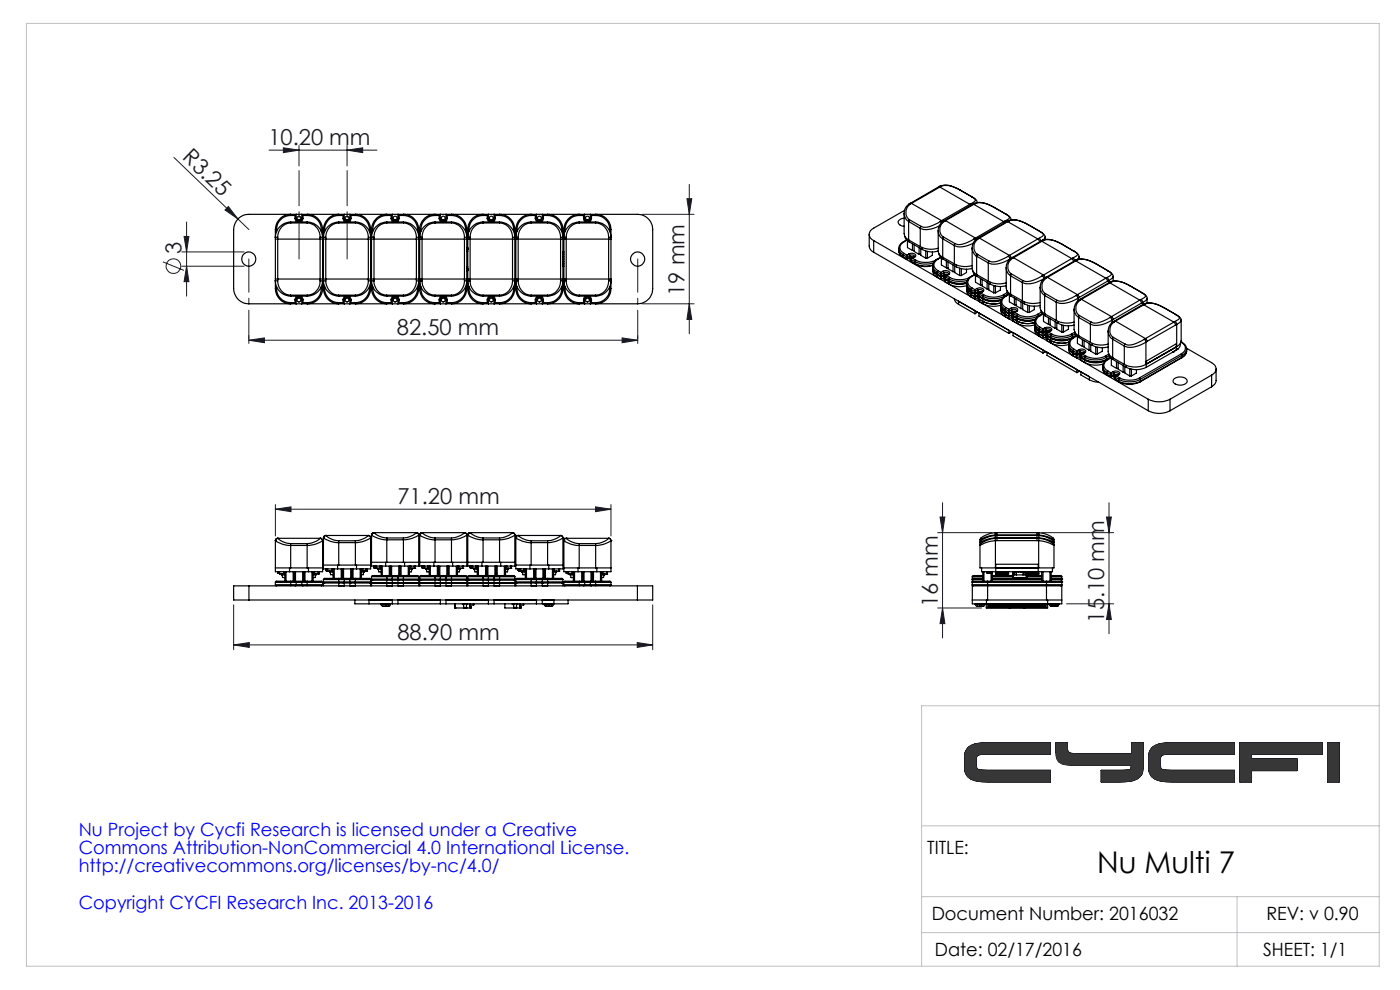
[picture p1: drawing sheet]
<svg xmlns="http://www.w3.org/2000/svg" width="297mm" height="210mm" viewBox="0 0 297 210" stroke-linecap="round" stroke-linejoin="round" font-family="sans-serif">
<defs><g id="words">
<text font-size="6.3" x="232.8" y="185.1">Nu Multi 7</text>
<g font-size="4.7" fill="#191924">
<text x="38.5" y="33.6" transform="rotate(44 38.5 33.6)">R3.25</text>
<text x="56.9" y="30.8">10.20 mm</text>
<text x="38.5" y="53.9" transform="rotate(-90 38.5 53.9)">3</text>
<text x="145.2" y="62.8" transform="rotate(-90 145.2 62.8)">19 mm</text>
<text x="84.2" y="71.2">82.50 mm</text>
<text x="84.3" y="107">71.20 mm</text>
<text x="198.9" y="128.8" transform="rotate(-90 198.9 128.8)">16 mm</text>
<text x="84.3" y="135.8">88.90 mm</text>
<text x="234.3" y="132.1" transform="rotate(-90 234.3 132.1)">15.10 mm</text>
</g>
<g font-size="3.9" fill="#00f">
<text x="16.7" y="177.3">Nu Project by Cycfi Research is licensed under a Creative</text>
<text x="16.7" y="181.2">Commons Attribution-NonCommercial 4.0 International License.</text>
<text x="16.7" y="185.1">http://creativecommons.org/licenses/by-nc/4.0/</text>
<text x="16.7" y="192.8">Copyright CYCFI Research Inc. 2013-2016</text>
</g>
<g font-size="3.9">
<text x="196.7" y="181.1">TITLE:</text>
<text x="197.7" y="195.1">Document Number: 2016032</text>
<text x="268.6" y="195.2">REV: v 0.90</text>
<text x="198.3" y="202.9">Date: 02/17/2016</text>
<text x="268" y="202.9">SHEET: 1/1</text>
</g>
</g></defs>
<g fill="none" stroke="#191924" stroke-width=".21">
<path d="M36.9 33.4l13.6 13.1M57.1 31.8h22.9M60.1 31.4l3.3 .4-3.3 .6zM63.4 30.9v4.3M73.6 31.8l3.3-.4v1zM73.6 30.9v4.3M146.2 39.1v31.7M34.6 55.6l4.4 1.8M38.6 53.4h13.2M38.6 56.5h13.2M39.1 50.2h1l-.5 3.2zM39.6 56.5l.5 3.3h-1z"/>
<path d="M39.6 47.1v15.7M48.4 43.8l2.1 2.7-2.8-2zM50.5 46.5l2.3 2.2M136.2 45.5h11M145.7 42.1h1.1l-.6 3.4zM52.8 72.2l3.3-.5v1zM52.8 71.2v.7M52.8 72.2h82.5M132 71.7l3.3 .5-3.3 .5zM135.3 71.2v.7M136.2 64.4h11M146.2 64.4l.6 3.4h-1.1z"/>
<path d="M58.4 108l3.3-.5v1zM58.4 107v6.7M58.4 108h71.2M126.3 107.5l3.3 .5-3.3 .5zM129.6 107v6.7M198.9 113h11.6M199.4 109.7h1l-.4 3.3zM200 106.6v28.7M221 113h15.3M234.7 109.7h1.1l-.5 3.3zM235.3 106.6v27.8M49.6 136.8l3.3-.5v1z"/>
<path d="M49.6 128.3v9.5M49.6 136.8h88.9M135.2 136.3l3.3 .5-3.3 .5zM138.5 128.3v9.5M198.9 129h9.3M200 129l.4 3.3h-1zM226.3 128.1h10M235.3 128.1l.5 3.3h-1.1zM209.6 157.5h13.2v2.5h-13.2M209.6 157.5a8.9 8.9 0 0 0-3.6 .6 2.42 2.42 0 0 0-1.4 2.4M209.6 157.5a7.2 7.2 0 0 0-4.2 1l-.7 1.2-.1 .8M224 157.5h2.4v1.6"/>
<path d="M224 157.5v1.6a2.53 2.53 0 0 0 2.4 3.2l13.6 .1M224 157.5v.9a3.1 3.1 0 0 0 2.3 3.7l2.3 .3h11.4M226.4 159.1l.1 .1a1.02 1.02 0 0 0 1.1 .6l1 .1M226.4 159.1l.1 .1a.85 .85 0 0 0 .9 .6l1.2 .1M228.6 159.9h11.5v-2.4h2.4v5M248.7 157.5h13.2v2.5h-13.2M248.7 157.5a7.2 7.2 0 0 0-4.4 1.2l-.5 .7-.1 1.1M248.7 157.5a7.2 7.2 0 0 0-4.2 1l-.7 1.2-.1 .8M263 157.5h17.5v2.5h-15v1h9.7v2.5h-9.7v2.4h-2.5zM281.6 157.5h2.5v8.4h-2.5zM204.6 160.5v2.4M204.6 162.9a2.55 2.55 0 0 0 2.2 2.7l2.8 .3"/>
<path d="M204.6 162.9a2.76 2.76 0 0 0 2.9 2.8l2.1 .2M207.1 161.2v1M207.1 162.2l.1 .7 .3 .4 2.1 .1M207.1 162.2a.92 .92 0 0 0 .9 1.1l1.6 .1M209.6 163.4h13.2v2.5h-13.2M209.6 160a2.38 2.38 0 0 0-2.4 .5l-.1 .7M209.6 160h-1a1.18 1.18 0 0 0-1.4 .7l-.1 .5M237.6 163.4h-4v2.5h4M240 162.4v.6l-.3 .2-2.1 .2M240 162.4l-.1 .6a1.36 1.36 0 0 1-1.4 .4h-.9M242.5 162.5a2.72 2.72 0 0 1-2.2 3.1l-2.7 .3M242.5 162.5a2.82 2.82 0 0 1-2.9 3.2l-2 .2"/>
<path d="M243.7 160.5v2.4M243.7 162.9a2.65 2.65 0 0 0 2.2 2.7l2.8 .3M243.7 162.9a2.82 2.82 0 0 0 2.9 2.8l2.1 .2M246.2 161.2v.7M246.2 161.9v1l.4 .4 2.1 .1M246.2 161.9a1.02 1.02 0 0 0 .9 1.4l1.6 .1M248.7 163.4h13.2v2.5h-13.2M248.7 160a2.38 2.38 0 0 0-2.5 .5v.7M248.7 160h-1a1.11 1.11 0 0 0-1.5 .7v.5"/>
<circle cx="36.8" cy="56.4" r="1.55"/>
</g>
<path d="M63.4 54.9v-18.7M73.6 54.9v-18.7" fill="none" stroke="#191924" stroke-width=".21" stroke-dasharray="15.2 1.3 1.3 1.3" stroke-dashoffset="7.8"/>
<path d="M52.8 54.9v18M135.3 54.9v18" fill="none" stroke="#191924" stroke-width=".21" stroke-dasharray="15.2 1.3 1.3 1.3" stroke-dashoffset="8.2"/>
<path d="M5.6 5h287v200h-287zM292.6 149.7h-97.1v55.3M195.5 175.2h97.1M195.5 197.8h97.1M195.5 190.2h97.1M262.4 190.2v14.8" fill="none" stroke="#c0c0c0" stroke-width=".21"/>
<g fill="#191924">
<path d="M48.4 43.8l2.1 2.7-2.8-2z"/>
<path d="M60.1 31.4l3.3 .4-3.3 .6zM73.6 31.8l3.3-.4v1zM52.8 72.2l3.3-.5v1zM132 71.7l3.3 .5-3.3 .5z"/>
<path d="M58.4 108l3.3-.5v1zM126.3 107.5l3.3 .5-3.3 .5zM49.6 136.8l3.3-.5v1zM135.2 136.3l3.3 .5-3.3 .5z"/>
<path d="M234.7 109.7h1.1l-.5 3.3zM235.3 128.1l.5 3.3h-1.1zM199.4 109.7h1l-.4 3.3zM200 129l.4 3.3h-1zM145.7 42.1h1.1l-.6 3.4zM146.2 64.4l.6 3.4h-1.1zM39.1 50.2h1l-.5 3.2zM39.6 56.5l.5 3.3h-1z"/>
</g>
<path d="M205.2 158.7a6.2 6.2 0 0 1 4.4-1.2h13.2v2.5h-14.4l-1.1 .3-.2 .6 .1 1.9 .4 .5 15.2 .1v2.5l-14.6-.1a3.3 3.3 0 0 1-3.5-2l-.1-3.3a2.47 2.47 0 0 1 .6-1.8zM224 157.5h2.4v1.7l.3 .3 .5 .3 1.4 .1h11.5v-2.4h2.4v5a2.78 2.78 0 0 1-2.9 3.2l-1.3 .2h-4.7v-2.5l6-.1 .3-.2 .1-.7h-11.6a6.1 6.1 0 0 1-3.8-.8 4.7 4.7 0 0 1-.6-3.1zM281.6 157.5h2.5v8.4h-2.5zM244.3 158.6a7.1 7.1 0 0 1 4.4-1.1h13.2v2.5h-14.5l-1.1 .3-.1 .6v1.9l.4 .5 15.3 .1v2.5l-14.6-.1a3.3 3.3 0 0 1-3.5-2l-.1-3.5a2.39 2.39 0 0 1 .6-1.7zM263 157.5h17.5v2.5h-15v1h9.7v2.5h-9.7v2.4h-2.5z" fill-rule="evenodd" fill="#373737"/>
<g fill="none" stroke="#000" stroke-width=".25">
<path d="M199.1 39.6l.3 .1M199.1 39.6l-6 3.5M199.4 39.5a4.3 4.3 0 0 1 3.9 .6l.4 .2M199.4 39.5h.2M199.4 39.5l-.3 .1M199.4 39.7l-6 3.4M199.4 39.7l6.3 3.6M199.6 39.5l-.2 .2M199.6 39.5a4.8 4.8 0 0 1 4.1 .8M50.7 46.2l1.2-.6 .9-.1h82.4a3.2 3.2 0 0 1 3.3 3.2v12.5a3.2 3.2 0 0 1-3.3 3.2h-82.4a3.2 3.2 0 0 1-3.2-3.2v-12.5l.3-1.3zM58.4 48.7h.3M58.4 50.7h.5"/>
<path d="M58.4 59.2h.5M58.4 50.4v.3M58.4 59.5a3.3 3.3 0 0 0 3.3 3.3M58.4 59.5l.5 .1M58.4 59.2v.3M58.4 48.7v1.7M58.4 50.7v8.5M58.4 59.5v1.7M58.5 50.1l-.1 .3M58.7 48.7v.4M58.9 50.3l-.5 .1M58.9 50.3v.4"/>
<path d="M58.9 59.6a2.9 2.9 0 0 0 2.8 3M58.9 59.2v.4M58.9 50.7h9M58.9 59.2h9M58.9 50.7v8.5M61.7 45.7a3 3 0 0 0-3 3M61.7 45.7v-.1a2.98 2.98 0 0 0-3.3 3.1M61.7 47.1a3.3 3.3 0 0 0-3.3 3.3M61.7 47.1v.2M61.7 47.3a2.9 2.9 0 0 0-2.8 3M61.7 45.7h.9M61.7 47.3h3.5"/>
<path d="M61.7 47.1h3.5M62.6 46.3h.2M62.6 45.7l.2-.2v.8M62.6 46.3l.1 .5 .4 .3M62.6 45.7v.6M62.8 46.3a.6 .6 0 0 0 .6 .6 .6 .6 0 0 0 .6-.6M64 46.3h.3M64.3 45.7l-.3-.2v.8M64.3 46.3l-.2 .5-.4 .3M64.3 45.7v.6M64.3 45.7h.9M65.2 45.7v-.1a3 3 0 0 1 3.2 3.1"/>
<path d="M65.2 45.7a2.95 2.95 0 0 1 3 3M65.2 47.3a2.9 2.9 0 0 1 2.7 3M65.2 47.1v.2M65.2 47.1a3.3 3.3 0 0 1 3.2 3.3M67.9 50.7h.5M67.9 59.2h.5M67.9 50.3v.4M67.9 50.3l.5 .1M67.9 59.6a2.9 2.9 0 0 1-2.7 3M67.9 59.2v.4M67.9 50.7v8.5M68.2 48.7h.2"/>
<path d="M68.2 48.7v.4M68.4 48.6h.2M68.4 50.2v.2M68.4 50.4v.3M68.4 59.5l-.5 .1M68.4 59.5a3.3 3.3 0 0 1-3.2 3.3M68.4 59.2v.3M68.4 48.7v1.7M68.4 50.7v8.5M68.4 59.5v1.7M68.4 59.5v.3M68.6 48.7h.3"/>
<path d="M68.6 50.7h.5M68.6 59.2h.5M68.6 50.4v.3M68.6 59.5a3.3 3.3 0 0 0 3.3 3.3M68.6 59.5l.5 .1M68.6 59.2v.3M68.6 48.7v1.7M68.6 50.7v8.5M68.6 59.5v1.7M68.7 50.1l-.1 .3M68.9 48.7v.4M69.1 50.3l-.5 .1"/>
<path d="M69.1 50.3v.4M69.1 59.6a2.96 2.96 0 0 0 2.8 3M69.1 59.2v.4M69.1 50.7h9M69.1 59.2h9M69.1 50.7v8.5M71.9 45.7a3 3 0 0 0-3 3M71.9 45.7v-.1a3 3 0 0 0-3.3 3.1M71.9 47.1a3.3 3.3 0 0 0-3.3 3.3M71.9 47.1v.2M71.9 47.3a2.9 2.9 0 0 0-2.8 3M71.9 45.7h.9"/>
<path d="M71.9 47.3h3.5M71.9 47.1h3.5M72.8 46.3h.2M72.8 45.7l.2-.2v.8M72.8 46.3l.1 .5 .4 .3M72.8 45.7v.6M73 46.3a.6 .6 0 0 0 .6 .6 .6 .6 0 0 0 .6-.6M74.2 46.3h.3M74.5 45.7l-.3-.2v.8M74.5 46.3l-.2 .5-.4 .3M74.5 45.7h.9M74.5 45.7v.6"/>
<path d="M75.4 45.7v-.1a3 3 0 0 1 3.2 3.1M75.4 45.7a3 3 0 0 1 3 3M75.4 47.3a2.9 2.9 0 0 1 2.7 3M75.4 47.1v.2M75.4 47.1a3.3 3.3 0 0 1 3.2 3.3M78.1 50.7h.5M78.1 59.2h.5M78.1 50.3v.4M78.1 50.3l.5 .1M78.1 59.2v.4M78.1 59.6a2.9 2.9 0 0 1-2.7 3M78.1 50.7v8.5"/>
<path d="M78.4 48.7h.2M78.4 48.7v.4M78.6 50.4v.3M78.6 59.2v.3M78.6 59.5l-.5 .1M78.6 59.5a3.3 3.3 0 0 1-3.2 3.3M78.6 48.7v1.7M78.6 50.7v8.5M78.6 59.5v1.7M78.6 56.7v.8M78.6 48.6h.2M78.6 59.5v.3"/>
<path d="M78.6 57h.1M78.6 52.4v.8M78.6 56.5h.2M78.6 53.4h.2M78.7 52.9h-.1M78.8 48.7h.3M78.8 50.4v.3M78.8 50.7h.5M78.8 59.2h.5M78.8 59.5a3.3 3.3 0 0 0 3.3 3.3M78.8 59.5l.5 .1M78.8 59.2v.3"/>
<path d="M78.8 48.7v1.7M78.8 50.7v8.5M78.8 59.5v1.7M78.8 50.1v.3M79.1 48.7v.4M79.3 50.3l-.5 .1M79.3 50.3v.4M79.3 59.6a2.91 2.91 0 0 0 2.8 3M79.3 59.2v.4M79.3 50.7h9M79.3 59.2h9M79.3 50.7v8.5"/>
<path d="M82.1 45.7a3 3 0 0 0-3 3M82.1 45.7v-.1a3 3 0 0 0-3.3 3.1M82.1 47.1a3.3 3.3 0 0 0-3.3 3.3M82.1 47.1v.2M82.1 47.3a2.84 2.84 0 0 0-2.8 3M82.1 45.7h.9M82.1 47.3h3.5M82.1 47.1h3.5M83 46.3h.2M83 45.7l.2-.2v.8M83 46.3l.1 .5 .4 .3M83 45.7v.6"/>
<path d="M83.2 46.3a.6 .6 0 0 0 .6 .6 .6 .6 0 0 0 .6-.6M84.4 46.3h.3M84.7 45.7l-.3-.2v.8M84.7 46.3l-.2 .5-.4 .3M84.7 45.7h.9M84.7 45.7v.6M85.6 45.7v-.1a2.98 2.98 0 0 1 3.2 3.1M85.6 45.7a3 3 0 0 1 3 3M85.6 47.3a2.9 2.9 0 0 1 2.7 3M85.6 47.1v.2M85.6 47.1a3.3 3.3 0 0 1 3.2 3.3M88.3 50.7h.5"/>
<path d="M88.3 59.2h.5M88.3 50.3v.4M88.3 50.3l.5 .1M88.3 59.2v.4M88.3 59.6a2.9 2.9 0 0 1-2.7 3M88.3 50.7v8.5M88.6 48.7h.2M88.6 48.7v.4M88.8 50.4v.3M88.8 59.5l-.5 .1M88.8 59.5a3.3 3.3 0 0 1-3.2 3.3M88.8 59.2v.3"/>
<path d="M88.8 48.7v1.7M88.8 50.7v8.5M88.8 59.5v1.7M88.8 48.6h.2M88.8 59.5v.3M89 48.7h.3M89 50.4v.3M89 50.7h.5M89 59.2h.5M89 59.2v.3M89 59.5l.5 .1M89 59.5a3.2 3.2 0 0 0 3.3 3.3"/>
<path d="M89 48.7v1.7M89 50.7v8.5M89 59.5v1.7M89.3 48.7v.4M89.5 50.3v.4M89.5 50.3l-.5 .1M89.5 59.6a2.9 2.9 0 0 0 2.8 3M89.5 59.2v.4M89.5 50.7h9M89.5 59.2h9M89.5 50.7v8.5M92.3 45.7a3 3 0 0 0-3 3"/>
<path d="M92.3 45.7v-.1a2.98 2.98 0 0 0-3.3 3.1M92.3 47.3a2.9 2.9 0 0 0-2.8 3M92.3 47.1a3.3 3.3 0 0 0-3.3 3.3M92.3 47.1v.2M92.3 45.7h.9M92.3 47.3h3.5M92.3 47.1h3.5M93.2 46.3h.2M93.2 45.7l.2-.2v.8M93.2 46.3l.1 .5 .4 .3M93.2 45.7v.6M93.4 46.3a.6 .6 0 0 0 .6 .6 .6 .6 0 0 0 .6-.6"/>
<path d="M94.6 46.3h.3M94.9 45.7l-.3-.2v.8M94.9 46.3l-.1 .5-.5 .3M94.9 45.7h.9M94.9 45.7v.6M95.8 45.7v-.1a2.98 2.98 0 0 1 3.2 3.1M95.8 45.7a3 3 0 0 1 3 3M95.8 47.3a2.9 2.9 0 0 1 2.7 3M95.8 47.1v.2M95.8 47.1a3.3 3.3 0 0 1 3.2 3.3M98.5 50.3v.4M98.5 59.2v.4"/>
<path d="M98.5 59.6a2.9 2.9 0 0 1-2.7 3M98.5 50.3l.5 .1M98.5 50.7h.5M98.5 59.2h.5M98.5 50.7v8.5M98.8 48.7h.2M98.8 48.7v.4M99 50.4v.3M99 59.2v.3M99 59.5l-.5 .1M99 59.5a3.3 3.3 0 0 1-3.2 3.3M99 48.7v1.7"/>
<path d="M99 50.7v8.5M99 59.5v1.7M99 48.6h.2M99 59.5v.3M99 52.9h.2M99 57h.2M99 57.1h.2M99 52.8h.2M99 52.7h.2M99 57.3h.2M99 53h.2M99.1 52.8h.1"/>
<path d="M99.1 57.1h.1M99.1 57.1v.4h.1M99.1 57.3h.1M99.1 52.6h.1M99.1 57.3v.1M99.2 48.7h.3M99.2 50.4v.3M99.2 50.7h.5M99.2 59.2h.5M99.2 59.2v.3M99.2 59.5l.5 .1M99.2 59.5a3.2 3.2 0 0 0 3.3 3.3"/>
<path d="M99.2 56.6h-.1l.1 .1M99.2 53.2h-.1l.1 .2M99.2 48.7v1.7M99.2 50.7v8.5M99.2 59.5v1.7M99.2 52.5h-.1v.3M99.5 48.7v.4M99.7 50.3l-.5 .1M99.7 50.3v.4M99.7 59.2v.4M99.7 59.6a2.9 2.9 0 0 0 2.8 3M99.7 50.7v8.5"/>
<path d="M99.7 50.7h9M99.7 59.2h9M102.5 45.7a3 3 0 0 0-3 3M102.5 45.7v-.1a2.98 2.98 0 0 0-3.3 3.1M102.5 47.1a3.3 3.3 0 0 0-3.3 3.3M102.5 47.1v.2M102.5 47.3a2.9 2.9 0 0 0-2.8 3M102.5 45.7h.9M102.5 47.3h3.5M102.5 47.1h3.5M103.4 46.3h.2M103.4 45.7l.2-.2v.8"/>
<path d="M103.4 46.3l.1 .5 .4 .3M103.4 45.7v.6M103.6 46.3a.6 .6 0 0 0 .6 .6 .6 .6 0 0 0 .6-.6M104.8 46.3h.3M105.1 45.7l-.3-.2v.8M105.1 46.3l-.1 .5-.5 .3M105.1 45.7h.9M105.1 45.7v.6M106 45.7v-.1a2.98 2.98 0 0 1 3.2 3.1M106 45.7a3 3 0 0 1 3 3M106 47.3a2.9 2.9 0 0 1 2.7 3M106 47.1v.2"/>
<path d="M106 47.1a3.3 3.3 0 0 1 3.2 3.3M108.7 50.3v.4M108.7 50.3l.5 .1M108.7 50.7h.5M108.7 59.2h.5M108.7 59.2v.4M108.7 59.6a2.9 2.9 0 0 1-2.7 3M108.7 50.7v8.5M109 48.7h.2M109 48.7v.4M109.2 50.4v.3M109.2 59.2v.3"/>
<path d="M109.2 59.5l-.5 .1M109.2 59.5a3.3 3.3 0 0 1-3.2 3.3M109.2 48.7v1.7M109.2 50.7v8.5M109.2 59.5v1.7M109.2 48.6h.2M109.4 48.7h.3M109.4 50.7h.5M109.4 59.2h.5M109.4 50.4v.3M109.4 59.5a3.3 3.3 0 0 0 3.3 3.3M109.4 59.5l.5 .1"/>
<path d="M109.4 59.2v.3M109.4 48.7v1.7M109.4 50.7v8.5M109.4 59.5v1.7M109.7 48.7v.4M109.9 50.3l-.5 .1M109.9 50.3v.4M109.9 59.6a2.9 2.9 0 0 0 2.8 3M109.9 59.2v.4M109.9 50.7v8.5M109.9 50.7h9M109.9 59.2h9"/>
<path d="M112.7 45.7a3 3 0 0 0-3 3M112.7 45.7v-.1a2.98 2.98 0 0 0-3.3 3.1M112.7 47.3a2.9 2.9 0 0 0-2.8 3M112.7 47.1a3.3 3.3 0 0 0-3.3 3.3M112.7 47.1v.2M112.7 45.7h.9M112.7 47.3h3.5M112.7 47.1h3.5M113.6 46.3h.2M113.6 45.7l.2-.2v.8M113.6 46.3l.1 .5 .4 .3M113.6 45.7v.6"/>
<path d="M113.8 46.3a.62 .62 0 0 0 .6 .6 .62 .62 0 0 0 .6-.6M115 46.3h.3M115.3 45.7l-.3-.2v.8M115.3 46.3l-.2 .5-.4 .3M115.3 45.7h.9M115.3 45.7v.6M116.2 45.7v-.1a2.98 2.98 0 0 1 3.2 3.1M116.2 45.7a3 3 0 0 1 3 3M116.2 47.3a2.9 2.9 0 0 1 2.7 3M116.2 47.1v.2M116.2 47.1a3.3 3.3 0 0 1 3.2 3.3M118.9 50.3v.4"/>
<path d="M118.9 50.3l.5 .1M118.9 50.7h.5M118.9 59.2h.5M118.9 59.2v.4M118.9 59.6a2.9 2.9 0 0 1-2.7 3M118.9 50.7v8.5M119.2 48.7h.2M119.2 48.7v.4M119.4 50.4v.3M119.4 59.2v.3M119.4 59.5l-.5 .1M119.4 59.5a3.3 3.3 0 0 1-3.2 3.3"/>
<path d="M119.4 48.7v1.7M119.4 50.7v8.5M119.4 59.5v1.7M119.4 48.6h.2M119.4 55.4h.2M119.4 55.6h.2M119.4 55.9h.2M119.4 56h.2M119.4 56.4h.2M119.4 56.5h.2M119.4 54.4h.2M119.4 54.5h.2"/>
<path d="M119.4 54.9h.2M119.4 55h.2M119.4 53.4h.2M119.4 53.5h.2M119.4 53.9h.2M119.4 54h.2M119.6 48.7h.3M119.6 50.4v.3M119.6 50.7h.5M119.6 59.2h.5M119.6 59.2v.3M119.6 59.5l.5 .1"/>
<path d="M119.6 59.5a3.3 3.3 0 0 0 3.3 3.3M119.6 48.7v1.7M119.6 50.7v8.5M119.6 59.5v1.7M119.7 50.1l-.1 .3M119.9 48.7v.4M120.1 50.3l-.5 .1M120.1 50.3v.4M120.1 59.6a2.9 2.9 0 0 0 2.8 3M120.1 59.2v.4M120.1 50.7h9M120.1 59.2h9"/>
<path d="M120.1 50.7v8.5M122.9 45.7a3 3 0 0 0-3 3M122.9 45.7v-.1a2.98 2.98 0 0 0-3.3 3.1M122.9 47.1a3.3 3.3 0 0 0-3.3 3.3M122.9 47.1v.2M122.9 47.3a2.9 2.9 0 0 0-2.8 3M122.9 45.7h.9M122.9 47.3h3.5M122.9 47.1h3.5M123.8 46.3h.2M123.8 45.7l.2-.2v.8M123.8 46.3l.1 .5 .4 .3"/>
<path d="M123.8 45.7v.6M124 46.3a.6 .6 0 0 0 .6 .6 .6 .6 0 0 0 .6-.6M125.2 46.3h.3M125.5 45.7l-.3-.2v.8M125.5 46.3l-.2 .5-.4 .3M125.5 45.7h.9M125.5 45.7v.6M126.4 45.7v-.1a2.98 2.98 0 0 1 3.2 3.1M126.4 45.7a3 3 0 0 1 3 3M126.4 47.3a2.9 2.9 0 0 1 2.7 3M126.4 47.1v.2M126.4 47.1a3.2 3.2 0 0 1 3.2 3.3"/>
<path d="M129.1 50.3v.4M129.1 50.3l.5 .1M129.1 50.7h.5M129.1 59.2h.5M129.1 59.2v.4M129.1 59.6a2.9 2.9 0 0 1-2.7 3M129.1 50.7v8.5M129.4 48.7h.2M129.4 48.7v.4M129.6 50.4v.3M129.6 59.2v.3M129.6 59.5l-.5 .1"/>
<path d="M129.6 59.5a3.3 3.3 0 0 1-3.2 3.3M129.6 48.7v1.7M129.6 50.7v8.5M129.6 59.5v1.7M184.4 49.7v2.6a1.62 1.62 0 0 0 .9 1.2M185.3 51l58.3 33.7M185.3 51v2.5M185.3 53.5l58.3 33.6M190.6 53.1l.3 .7 .8 .8M190.6 52.7l.4 .8 .6 .5M190.6 53.1l.4 .8 .6 .6M190.6 52.7v.4"/>
<path d="M191.6 54.5l.1 .1M191.6 54.5l.8 .4M191.6 54l.8 .5M191.6 54v.5M191.7 51.3l-.8 .6-.3 .8M191.7 51.3h.1M191.7 54.6l.7 .4M191.7 51.3l.6-.4-.5 .4M191.8 51.3a1.32 1.32 0 0 0-.9 1.2 1.32 1.32 0 0 0 .9 1.3M191.8 53.8l-.2 .2M191.8 53.8l.6 .3M191.8 46.3l-.7 .2a.73 .73 0 0 0-.6 .7 .73 .73 0 0 0 .7 .7l.6 .1"/>
<path d="M191.8 45.3v4.4a1.68 1.68 0 0 0 1 1.2M191.8 45.3a2.05 2.05 0 0 0 1 1.7M191.9 44.6l-6.6 3.8a1.39 1.39 0 0 0-.9 1.3 1.39 1.39 0 0 0 .9 1.3M191.9 50.1l.1 .1a1.5 1.5 0 0 0 .8 1.1M192.4 54.1v.4M192.4 54.9v.1M192.4 54.5v.4M192.5 51.1v1.4l1.1 .6M192.8 47l2.4 1.4M192.8 50.9l2.4 1.4M192.8 47v3.9M192.8 53.9a.97 .97 0 0 1 1.5 .4l-.3 .3"/>
<path d="M192.8 53.9l.2 .3M192.8 53.9l-.4 .2M192.8 51.3l2.9 1.6M192.8 50.9v.4M192.9 43.3l-.7 .7-.4 1.3M192.9 46.6l-.1 .4M192.9 46.6l2.5 1.4M193 54.7l-.6 .3M193 54.2l.7-.1 .3 .2-.1 .2M193 54.6h.9M193 54.6v.1M193 54.2v.4"/>
<path d="M193 54.2l-.6 .3M193 54.6l-.6 .3M193.1 43.3a2.06 2.06 0 0 0-.2 3.3M193.1 43.1l-.3 .2h.3M193.1 43.1h.3M193.3 55.4l.8 .6M193.3 55.4l.8 .5M193.3 55l.8 .5M193.3 55v.4M193.4 43.1l-.3 .2M193.4 43.1l6.3 3.7M193.4 54.8l-.4 .2 .3 .3"/>
<path d="M193.6 53.1h.3M193.6 51.7v1.4M193.6 54.8l-.3 .2M193.6 54.8l.6 .4M193.7 54.6l-.7 .1M193.9 54.5l.1 .1M193.9 54.5l-.5 .3M193.9 51.9v1.4l1.1 .7M194 54.6l-.4 .2M194.1 55.5a5.4 5.4 0 0 0 3.9 .3M194.1 55.9a5 5 0 0 0 3.8 .3M194.1 55.9v.1"/>
<path d="M194.1 55.5v.4M194.1 56a4.8 4.8 0 0 0 3.7 .3M194.2 55.2l-.1 .3M195 54h.3M195 52.5v1.5M195.2 52.3a5 5 0 0 0 3.8 .4M195.2 48.4v3.9M195.3 52.7v1.4l1.1 .7M195.4 48l-.2 .4M195.7 52.9l1.8 .5 1.5-.1M195.7 52.5v.4M196.4 54.8h.3"/>
<path d="M196.4 53.2v1.6M196.7 53.3v1.5M197.8 53.4v.7l-1.1 .7M197.9 56.8l.1 .7 .9 .7M197.9 56.4v.1a1.62 1.62 0 0 0 .9 1.2M197.9 56.8v.2a1.62 1.62 0 0 0 .9 1.1M197.9 56.4v.4M198.8 55a4.7 4.7 0 0 1-4.6 .2M198.8 58.3a1.53 1.53 0 0 1-.9-1.3v.7a1.62 1.62 0 0 0 .9 1.1M198.8 58.1l.1 .1M198.8 58.3l.8 .5M198.8 58.8l.8 .5"/>
<path d="M198.8 57.7v.4M198.8 58.3v.5M198.8 57.7l.8 .5M198.8 58.1l.8 .5M198.9 55l-.8 .6-.2 .8M198.9 55h.1M198.9 58.2l.7 .5M199 55a1.3 1.3 0 0 0-.9 1.2 1.3 1.3 0 0 0 .9 1.2M199 57.4l-.2 .3M199 57.4l.6 .4M199 53.2v.2a1.62 1.62 0 0 0 1 1.2M199 48.9a1.78 1.78 0 0 0 1 1.8"/>
<path d="M199 48.9v4.3M199.2 53.8l.3 .7 .6 .5M199.2 47.9a5 5 0 0 1-4 .5M199.5 47l-2.1 1a2.49 2.49 0 0 1-2 0M199.5 47l.2 .3M199.5 54.6l-.6 .4M199.6 54.6l-.6 .4M199.6 57.8v.4M199.6 58.6v.1M199.6 58.2v.4M199.6 58.8v.5M199.7 54.7v1.5l1.1 .6"/>
<path d="M199.7 46.8l-.2 .2M199.7 46.8l.3 .3M200 50.7l2.5 1.4M200 54.6l2.5 1.4M200 50.7v3.9M200.1 47l-.7 .7-.3 .7-.1 .5M200.1 57.5a.92 .92 0 0 1 1.4 .5l-.2 .2M200.1 57.5l.1 .3M200.1 47h.2M200.1 57.5l-.5 .3M200.1 55l2.8 1.6M200.1 54.6v.4"/>
<path d="M200.1 50.3l-.1 .4M200.1 50.3l2.5 1.4M200.2 58.4l-.6 .3M200.2 57.8h.9l.2 .3-.2 .1M200.2 58.3v.1M200.2 58.4l-.6 .4M200.2 57.8v.5M200.2 58.4v.5M200.2 58.9l-.6 .4M200.2 57.8l-.6 .4M200.2 58.3l-.6 .3M200.3 47a2.01 2.01 0 0 0-.2 3.3"/>
<path d="M200.3 46.8h.3M200.3 46.8l-.2 .2M200.5 59l-.3 .2 .3 .2M200.5 58.9h-.3M200.5 59.1l.1 .1M200.5 59.3l.8 .5M200.5 58.7v.4M200.5 59.3v.5l.8 .4M200.5 58.7l.8 .5M200.5 59.1l.8 .5M200.6 46.8l-.3 .2M200.6 59.2l.7 .5"/>
<path d="M200.6 59.2l-.1 .1M200.6 46.8l6.3 3.7M200.8 56.8h.3M200.8 55.4v1.4M200.8 58.4h-.6M200.8 58.5l-.3 .2M200.8 58.5l.7 .3M201 58.3l-.8 .1M201.1 58.2l-.9 .1M201.1 58.2h.2M201.1 58.2l-.5 .4M201.1 55.6v1.4l1.1 .6"/>
<path d="M201.3 58.2l-.5 .3M201.3 59.8a4.9 4.9 0 0 0 3.8 .3l.1 .5 .8 .8M201.3 59.2a5.4 5.4 0 0 0 4 .2M201.3 59.6a5.1 5.1 0 0 0 3.8 .3M201.3 59.6v.1M201.3 59.2v.4M201.3 59.8v.4M201.3 59.7a4.9 4.9 0 0 0 3.8 .3M201.5 58.8l-.2 .4M202.2 57.6h.3M202.2 56.2v1.4M202.5 56a4.9 4.9 0 0 0 3.7 .3"/>
<path d="M202.5 52.1v3.9M202.5 56.4v1.4l1.1 .6M202.6 51.7l-.1 .4M202.9 56.6l1.9 .5 1.4-.1M202.9 56.2v.4M203.6 58.4h.3M203.6 56.9v1.5M203.7 40.3l2.5 1.5M203.9 57v1.4M205 57.1v.7l-1.1 .6M205.7 43.3l.3 .3M205.7 43.3l-6 3.5"/>
<path d="M206 58.7a4.7 4.7 0 0 1-4.5 .1M206 43.2l-.3 .1M206 43.2l.2 .2M206.1 58.6a1.78 1.78 0 0 0-1 1.6 1.78 1.78 0 0 0 .9 1.6M206.1 58.6h.1M206.2 58.6a1.3 1.3 0 0 0-.9 1.3 1.3 1.3 0 0 0 .9 1.2M206.2 41.8a.96 .96 0 0 1 .7 .8l-.9 .6M206.2 41.8h.1M206.2 41.8l.9 .6 .2 .5M206.2 52.6v4.5l.4 .6 .6 .5M206.2 52.6v.1a2.05 2.05 0 0 0 1 1.7M206.3 43.3h.3"/>
<path d="M206.3 43.3l-6 3.5M206.4 57.5v.1a1.5 1.5 0 0 0 .9 1M206.4 51.6a4.9 4.9 0 0 1-3.9 .5M206.6 43.3l-6 3.5M206.6 43.3l6.3 3.7M206.6 43.2a5.2 5.2 0 0 1 4.4 .8M206.6 43.2h.3M206.6 43.2l-.3 .1M206.7 50.7l-2.1 1a2.41 2.41 0 0 1-2 0M206.7 50.7l.2 .2M206.7 58.2l-.6 .4M206.8 58.3l-.6 .3"/>
<path d="M206.9 43.2l-.3 .1M206.9 43.2a4.7 4.7 0 0 1 4 .8M206.9 50.5l-.2 .2M206.9 50.5l.3 .2M206.9 58.4v1.5l1.1 .6M207.2 54.4l2.5 1.4M207.2 58.2l2.5 1.4M207.2 54.4v3.8M207.3 50.7l-.7 .6-.4 1.3M207.3 50.7h.2M207.3 58.6l2.8 1.7M207.3 58.3v.3"/>
<path d="M207.3 53.9l-.1 .5M207.3 53.9l2.5 1.5M207.4 54l-.4 .3M207.5 50.7a2.06 2.06 0 0 0-.2 3.2M207.5 50.5h.3M207.5 50.5l-.2 .2M207.8 50.5l-.3 .2M207.8 50.5l6.3 3.7M208 59v1.5M208.4 59.3v1.4l1 .6M209.4 59.9v1.4M209.7 59.6a5 5 0 0 0 3.8 .4"/>
<path d="M209.7 55.8v3.8M209.8 55.4l-.1 .4M210.1 59.9v.4M210.9 44h.1M210.9 44l2.5 1.4M211 44l2.5 1.5M212.9 47l.2 .2M212.9 47l-6 3.5M213.2 46.9l-.3 .1M213.2 46.9l.2 .2M213.4 45.4l.7 .6v.2l-.9 .7M213.4 45.4v.1"/>
<path d="M213.4 45.5l.9 .6 .2 .5M213.5 56.8v4.4a1.68 1.68 0 0 0 .9 1.2M213.5 56.8a1.88 1.88 0 0 0 .9 1.7M213.5 47h.3M213.5 47l-6 3.5M213.8 47l-6 3.5M213.8 47l6.4 3.7M213.8 46.8a5.2 5.2 0 0 1 4.4 .9M213.8 46.8l.3 .1M213.8 46.8l-.3 .2M213.9 54.4a5.1 5.1 0 0 1-4.1 1M213.9 54.4l.3 .5"/>
<path d="M214.1 46.9l-.3 .1M214.1 46.9a4.8 4.8 0 0 1 4.1 .8M214.1 54.2l-.2 .2M214.1 54.2l.4 .6-.3 .1M214.2 54.9a6.2 6.2 0 0 1-3.9 1.1l-.6-.2M214.2 54.9v.1M214.4 58.5v3.9M214.4 58.5l2.5 1.4M214.5 58.3h-.2M214.5 54.8l-.7 .7-.3 .7v.6M214.5 54.8h.2M214.6 58.1l-.2 .4"/>
<path d="M214.6 58.1l2.4 1.4M214.7 54.8a2.01 2.01 0 0 0-.1 3.3M214.7 54.6l.3 .1M214.7 54.6l-.2 .2M215 54.7l-.3 .1M215 54.7l6.4 3.6M216.9 59.9v3.9M217 59.5l-.1 .4M218.2 47.7l2.5 1.4M218.2 47.7l2.4 1.4M220.2 50.7l.3 .6M220.2 50.7l-6.1 3.5"/>
<path d="M220.5 50.5l-.3 .2M220.5 50.5l.3 .7M220.6 49.1l.7 .6v.2l-.8 .6M220.6 49.1h.1M220.7 49.1l.8 .7 .2 .5M220.8 51.2h.2M220.8 51.2l-6.1 3.4M221 51.2l-6 3.5M221 51.2l6.4 3.6M221.1 51a5.2 5.2 0 0 1 4.3 .8M221.1 51h.2M221.1 51l-.3 .2"/>
<path d="M221.1 58.5l-2.1 1a2.6 2.6 0 0 1-2 0M221.1 58.5l.4 .6M221.3 51l-.3 .2M221.3 51a4.8 4.8 0 0 1 4.1 .8M221.4 58.3l-.3 .2M221.4 58.3l.3 .6-.2 .2M221.5 59.1a6.2 6.2 0 0 1-4 1.1l-.6-.3M221.5 59.1v.1M221.7 59l-.7 .6-.3 1.4M221.7 59h.2M221.7 50.3l-.1 .3-.6 .4M221.7 50.3v.5"/>
<path d="M221.9 59a2.06 2.06 0 0 0-.1 3.3M222 58.8h.2M222 58.8l-.3 .2M222.2 58.8l-.3 .2M222.2 58.8l6.4 3.7M225.4 51.8h.1M225.4 51.8l2.4 1.5M225.4 51.8l2.5 1.5M227.4 54.8l.3 .4v.3M227.4 54.8l-6 3.5M227.6 54.7l-.2 .1M227.6 54.7l.4 .6"/>
<path d="M227.8 53.3a.97 .97 0 0 1 .8 .8l-1 .6M227.8 53.3h.1M227.9 53.3l.7 .5 .3 .7M228 55.3h.2M228 55.3l-6 3.5M228.2 55.3l-6 3.5M228.2 55.3l6.4 3.7M228.2 55.2a5.2 5.2 0 0 1 4.4 .8M228.2 55.2h.3M228.2 55.2l-.2 .1M228.5 55.2l-.3 .1M228.5 55.2a4.8 4.8 0 0 1 4.1 .8"/>
<path d="M228.9 54.5l-.1 .3-.6 .4M228.9 54.5v.5M232.6 56h.1M232.6 56l2.5 1.5M234.6 59l.3 .6M234.6 59l-6 3.5M234.8 58.9l-.2 .1M234.8 58.9l.4 .6M234.9 59.6l-6 3.5M235.1 57.5l.9 .6 .1 .5M235.1 57.5l.7 .5v.2l-1 .7M235.2 59.5l-.3 .1"/>
<path d="M235.2 60h.2M235.2 60l-6 3.5M235.2 59.5v.5M235.4 59.8l-.2 .2M235.4 60l-6 3.5M235.4 60l6.4 3.7M235.7 59.9l-.2-.1a5.1 5.1 0 0 1 4.3 .9M235.7 59.9l-.3 .1M235.7 59.9a4.8 4.8 0 0 1 4.1 .8M236.1 58.6l-.1 .3-.8 .6M236.1 58.6v1M58.4 61.2a2.98 2.98 0 0 0 3.3 3.1v-.1"/>
<path d="M58.4 61.2h.3M58.7 61.2a3 3 0 0 0 3 3M58.7 60.8v.4M61.7 62.6v.2M61.7 64.2h.9M61.7 62.6h3.5M61.7 62.8h3.5M62.6 63.6h.2M62.6 63.6v.6M62.8 63.6a.6 .6 0 0 1 .6-.6 .6 .6 0 0 1 .6 .6M62.8 63.6v.8l-.2-.2M63.1 62.8l-.4 .3-.1 .5"/>
<path d="M63.7 62.8l.4 .3 .2 .5M64 63.6v.8l.3-.2M64 63.6h.3M64.3 64.2h.9M64.3 63.6v.6M65.2 62.6v.2M68.2 61.2h.2M68.2 61.2a2.95 2.95 0 0 1-3 3M68.2 60.8v.4M68.4 61.3h.2M68.4 61.2a3 3 0 0 1-3.2 3.1v-.1M68.6 61.2a3 3 0 0 0 3.3 3.1v-.1"/>
<path d="M68.6 61.2h.3M68.9 61.2a3 3 0 0 0 3 3M68.9 60.8v.4M71.9 62.6v.2M71.9 64.2h.9M71.9 62.6h3.5M71.9 62.8h3.5M72.8 63.6h.2M72.8 63.6v.6M73 63.6a.6 .6 0 0 1 .6-.6 .6 .6 0 0 1 .6 .6M73 63.6v.8l-.2-.2M73.3 62.8l-.4 .3-.1 .5"/>
<path d="M73.9 62.8l.4 .3 .2 .5M74.2 63.6v.8l.3-.2M74.2 63.6h.3M74.5 64.2h.9M74.5 63.6v.6M75.4 62.6v.2M78.4 61.2h.2M78.4 61.2a3 3 0 0 1-3 3M78.4 60.8v.4M78.6 61.2a3 3 0 0 1-3.2 3.1v-.1M78.6 61.3h.2M78.8 61.2a3 3 0 0 0 3.3 3.1v-.1"/>
<path d="M78.8 61.2h.3M79.1 61.2a3 3 0 0 0 3 3M79.1 60.8v.4M82.1 62.6v.2M82.1 64.2h.9M82.1 62.6h3.5M82.1 62.8h3.5M83 63.6h.2M83 63.6v.6M83.2 63.6a.6 .6 0 0 1 .6-.6 .6 .6 0 0 1 .6 .6M83.2 63.6v.8l-.2-.2M83.5 62.8l-.4 .3-.1 .5"/>
<path d="M84.1 62.8l.4 .3 .2 .5M84.4 63.6v.8l.3-.2M84.4 63.6h.3M84.7 64.2h.9M84.7 63.6v.6M85.6 62.6v.2M88.6 61.2a3 3 0 0 1-3 3M88.6 61.2h.2M88.6 60.8v.4M88.8 61.2a2.98 2.98 0 0 1-3.2 3.1v-.1M88.8 61.3h.2M89 61.2a2.98 2.98 0 0 0 3.3 3.1v-.1"/>
<path d="M89 61.2h.3M89.3 61.2a3 3 0 0 0 3 3M89.3 60.8v.4M92.3 62.6v.2M92.3 64.2h.9M92.3 62.6h3.5M92.3 62.8h3.5M93.2 63.6h.2M93.2 63.6v.6M93.4 63.6a.6 .6 0 0 1 .6-.6 .6 .6 0 0 1 .6 .6M93.4 63.6v.8l-.2-.2M93.7 62.8l-.4 .3-.1 .5"/>
<path d="M94.3 62.8l.5 .3 .1 .5M94.6 63.6v.8l.3-.2M94.6 63.6h.3M94.9 64.2h.9M94.9 63.6v.6M95.8 62.6v.2M98.8 61.2a3 3 0 0 1-3 3M98.8 61.2h.2M98.8 60.8v.4M99 61.2a2.98 2.98 0 0 1-3.2 3.1v-.1M99 61.3h.2M99.2 61.2a2.98 2.98 0 0 0 3.3 3.1v-.1"/>
<path d="M99.2 61.2h.3M99.5 61.2a3 3 0 0 0 3 3M99.5 60.8v.4M102.5 62.6v.2M102.5 64.2h.9M102.5 62.6h3.5M102.5 62.8h3.5M103.4 63.6h.2M103.4 63.6v.6M103.6 63.6a.6 .6 0 0 1 .6-.6 .6 .6 0 0 1 .6 .6M103.6 63.6v.8l-.2-.2M103.9 62.8l-.4 .3-.1 .5"/>
<path d="M104.5 62.8l.5 .3 .1 .5M104.8 63.6v.8l.3-.2M104.8 63.6h.3M105.1 64.2h.9M105.1 63.6v.6M106 62.6v.2M109 61.2h.2M109 61.2a3 3 0 0 1-3 3M109 60.8v.4M109.2 61.2a2.98 2.98 0 0 1-3.2 3.1v-.1M109.2 61.3h.2M109.4 61.2a2.98 2.98 0 0 0 3.3 3.1v-.1"/>
<path d="M109.4 61.2h.3M109.7 61.2a3 3 0 0 0 3 3M109.7 60.8v.4M112.7 62.6v.2M112.7 64.2h.9M112.7 62.6h3.5M112.7 62.8h3.5M113.6 63.6h.2M113.6 63.6v.6M113.8 63.6a.62 .62 0 0 1 .6-.6 .62 .62 0 0 1 .6 .6M113.8 63.6v.8l-.2-.2M114.1 62.8l-.4 .3-.1 .5"/>
<path d="M114.7 62.8l.4 .3 .2 .5M115 63.6v.8l.3-.2M115 63.6h.3M115.3 64.2h.9M115.3 63.6v.6M116.2 62.6v.2M119.2 61.2a3 3 0 0 1-3 3M119.2 61.2h.2M119.2 60.8v.4M119.4 61.2a2.98 2.98 0 0 1-3.2 3.1v-.1M119.4 61.3h.2M119.6 61.2a2.98 2.98 0 0 0 3.3 3.1v-.1"/>
<path d="M119.6 61.2h.3M119.9 61.2a3 3 0 0 0 3 3M119.9 60.8v.4M122.9 62.6v.2M122.9 64.2h.9M122.9 62.6h3.5M122.9 62.8h3.5M123.8 63.6h.2M123.8 63.6v.6M124 63.6a.6 .6 0 0 1 .6-.6 .6 .6 0 0 1 .6 .6M124 63.6v.8l-.2-.2M124.3 62.8l-.4 .3-.1 .5"/>
<path d="M124.9 62.8l.4 .3 .2 .5M125.2 63.6v.8l.3-.2M125.2 63.6h.3M125.5 64.2h.9M125.5 63.6v.6M126.4 62.6v.2M129.4 61.2a3 3 0 0 1-3 3M129.4 61.2h.2M129.4 60.8v.4M129.6 61.2a2.98 2.98 0 0 1-3.2 3.1v-.1M201.3 60.2a4.9 4.9 0 0 0 3.8 .4M202.5 63.4l.2 .7 .6 .4"/>
<path d="M203.3 64.5v-.6l3.5 2v.7M203.3 64.5l3.5 2.1M205.1 60.5l.1 .7 .9 .7M205.1 61.2l.1 .5a3.2 3.2 0 0 0 1.6 1.3l.9-.5M206 62l-.6-.5-.3-.8a1.92 1.92 0 0 0 .9 2.3M206 61.8l.1 .1M206 62l.8 .5M206 61.4v.4M206 62v1M206 63l.8 .5M206 61.4l.8 .5M206 61.8l.8 .5"/>
<path d="M206.1 61.9l.7 .5M206.2 61.1l-.2 .3M206.2 61.1l.6 .3M206.8 61.4v.5M206.8 62.3v.1M206.8 61.9v.4M206.8 62.5v1M207.3 61.2a.97 .97 0 0 1 1.4 .4l-.2 .3M207.3 61.2l.1 .3M207.3 61.2l-.5 .2M207.3 66.3l-.5 .3M207.3 66.2v.1"/>
<path d="M207.4 62l-.6 .4M207.4 66.2l-.1 .1M207.4 61.5h.9l.2 .3-.1 .1M207.4 61.9h.9M207.4 61.9v.1M207.4 62.1l-.6 .4M207.4 61.5v.4M207.4 62.1v1M207.4 63.1l-.6 .4M207.4 61.5l-.6 .4M207.4 61.9l-.6 .4M207.7 63.2l-.3 .2 .3 .2"/>
<path d="M207.7 63.5a5.2 5.2 0 0 0 4.6 .8M207.7 63l-.3 .1M207.7 62.8l.1 .1M207.7 63l.8 .4M207.7 62.4v.4M207.7 63v1l.8 .4M207.7 66.4l6.3 3.7v.6l-6.3-3.6zM207.7 62.8l.8 .4M207.7 62.4l.8 .4M207.8 62.9l.8 .5M207.8 62.9l-.1 .1M208 60.5h.4"/>
<path d="M208 62.2l-.3 .2M208 62.2l.7 .3M208.1 62l-.7 .1M208.2 62h-.8M208.4 61.9h.1M208.4 61.9l-.6 .3M208.5 61.9l-.5 .3M208.5 63.4a5 5 0 0 0 3.9 .3M208.5 64.4a5 5 0 0 0 3.8 .4M208.5 62.8a5.2 5.2 0 0 0 4.6 0M208.5 63.2a5.3 5.3 0 0 0 4 .3M208.5 63.2l.1 .2"/>
<path d="M208.5 62.8v.4M208.5 63.4v1M208.6 63.4a5.1 5.1 0 0 0 3.8 .2M208.7 62.5a4.4 4.4 0 0 0 4.2 0M208.7 62.5l-.2 .3M209.4 61.3h.4M209.8 60.1v1.4l1 .6M210.1 60.3l.8 .3 1 .2 1.6-.2M210.8 60.6v1.5M210.8 62.1h.4M211.2 60.7v1.4M212.2 60.8v.7l-1 .6"/>
<path d="M212.3 65.3v.2a2.26 2.26 0 0 0 1.7 1.6l.9-.4M212.3 64.2l.3 .8 .6 .6M212.3 64.2v.6a1.68 1.68 0 0 0 .9 1.2M212.3 64.6v.4l.4 .6 .6 .5M212.9 62.5l.2 .3M213.1 62.8v.1M213.2 66.2a1.71 1.71 0 0 1-.9-1.4 2.03 2.03 0 0 0 .9 2.4M213.2 66l.1 .1M213.2 65.6v.4M213.2 66.2v1M213.2 67.2l.8 .4M213.2 66.2l.8 .4"/>
<path d="M213.2 65.6l.8 .4M213.2 66l.8 .5M213.3 62.8l-.8 .6-.2 .8M213.3 62.8h.1M213.3 66.1l.7 .4M213.4 62.8a1.29 1.29 0 0 0-.9 1.2 1.29 1.29 0 0 0 .9 1.3M213.4 65.3l-.2 .3M213.4 65.3l.6 .3M213.6 61.6l.1 .4 .8 .8M213.7 62l-.8 .5M213.9 62.4l-.8 .4M214 62.4l-.7 .4"/>
<path d="M214 62.5l-.6 .3M214 65.6v.4M214 66.5h.1M214 66v.5M214 66.6v1M214.1 62.6v1.4l1.1 .7M214.4 62.4l2.5 1.4M214.5 65.4a.94 .94 0 0 1 1.4 .4l-.2 .3M214.5 65.4l.2 .3M214.5 65.4l-.5 .2M214.5 62.8l2.8 1.6M214.5 62.4v.4"/>
<path d="M214.5 70.5l-.5 .2M214.5 70.3v.2M214.6 66.2l-.6 .3M214.6 70.4l-.1 .1M214.7 65.7h.8l.2 .2-.2 .2M214.7 66.1h.8M214.7 66.1l-.1 .1M214.7 65.7v.4M214.7 66.3v1M214.7 67.3l-.7 .3M214.7 66.3l-.7 .3M214.7 65.7l-.7 .3"/>
<path d="M214.7 66.1l-.7 .4M214.9 67.3l-.3 .2 .3 .3M214.9 67.6a5.2 5.2 0 0 0 4.6 .8l.3 .8 .7 .5M214.9 67.2l-.2 .1M214.9 66.9l.1 .2M214.9 70.5l6.4 3.8v.6l-6.4-3.7zM214.9 66.5v.4M214.9 67.1v1l.8 .5M214.9 67.1l.8 .5M214.9 66.9l.8 .5M214.9 66.5l.8 .5M215 67.1l.8 .4"/>
<path d="M215 67.1h-.1M215.2 63.2v1.5M215.2 64.7h.3M215.3 66.2l-.6 .1M215.3 66.3l-.4 .2M215.3 66.3l.6 .4M215.4 66.1l-.8 .1M215.5 66.1h.2M215.5 66.1l-.5 .3M215.5 63.4v1.4l1.1 .7M215.7 66.1l-.4 .2M215.7 68.6a4.9 4.9 0 0 0 3.8 .3"/>
<path d="M215.7 67.6a4.9 4.9 0 0 0 3.9 .3M215.7 67a4.9 4.9 0 0 0 4.6 0M215.7 67.4a5.2 5.2 0 0 0 4 .3M215.7 67.4l.1 .1M215.7 67v.4M215.7 67.6v1M215.8 67.5a5.2 5.2 0 0 0 3.9 .3M215.9 66.7a4.4 4.4 0 0 0 4.2 0M215.9 66.7l-.2 .3M216.6 64.1v1.4M216.6 65.5h.4M216.9 63.8a4.9 4.9 0 0 0 3.8 .4"/>
<path d="M217 64.2v1.5l1 .6M217.3 64.4l1.4 .5 2-.1M217.3 64v.4M218 66.3h.4M218 64.8v1.5M218.4 64.8v1.5M219.4 64.9v.8l-1 .6M219.5 68.8l.2 .7 .8 .7M219.5 69.5l.1 .5a3.2 3.2 0 0 0 1.7 1.3l.8-.4M220.1 66.7l.2 .3M220.3 67v.1M220.5 70.3l-.7-.5-.3-.8a1.92 1.92 0 0 0 1 2.3"/>
<path d="M220.5 70.1v.1M220.5 71.3l.8 .5M220.5 69.7v.4M220.5 70.3v1M220.5 70.3l.8 .5M220.5 69.7l.8 .5M220.5 70.1l.8 .5M220.5 66.9a1.78 1.78 0 0 0-1 1.6 1.78 1.78 0 0 0 1 1.6M220.5 66.9l.1 .1M220.5 70.2l.8 .5M220.6 67a1.28 1.28 0 0 0-.9 1.2 1.28 1.28 0 0 0 .9 1.2M220.6 69.4l-.1 .3"/>
<path d="M220.6 69.4l.7 .4M220.7 61v4.4l.3 .6 .6 .6M220.7 61v.1a2.05 2.05 0 0 0 .9 1.6M220.8 65.8l.3 .7 .6 .5M220.9 66.2l-.8 .5M221.1 66.5l-.8 .5M221.2 66.6l-.7 .3M221.2 66.6l-.6 .4M221.3 69.8v.4M221.3 70.6v.1M221.3 70.2v.4M221.3 70.8v1"/>
<path d="M221.4 66.7v1.5l1 .6M221.6 62.7l2.5 1.4M221.6 66.6l2.5 1.4M221.6 62.7v3.9M221.7 69.5a.97 .97 0 0 1 1.4 .4l-.2 .3M221.7 69.5l.2 .3M221.7 69.5l-.4 .3M221.7 67l2.8 1.6M221.7 66.6v.4M221.7 74.5v.1M221.7 74.6l-.4 .3M221.8 62.3l-.2 .4"/>
<path d="M221.8 62.3l2.4 1.4M221.8 70.4l-.5 .3M221.8 74.6h-.1M221.9 69.8a.57 .57 0 0 1 .6-.1 .57 .57 0 0 1 .3 .5h-.1M221.9 70.3h.8M221.9 70.3l-.1 .1M221.9 69.8v.5M221.9 70.4v1M221.9 71.4l-.6 .4M221.9 70.4l-.6 .4M221.9 69.8l-.6 .4M221.9 70.3l-.6 .3"/>
<path d="M222.1 71.5l-.2 .2 .2 .2M222.1 71.8a5.3 5.3 0 0 0 4.7 .8M222.1 71.4h-.2M222.1 71.1l.1 .2M222.1 70.7v.4M222.1 71.3v1l.8 .4M222.1 74.7l6.4 3.7v.6l-6.4-3.6zM222.1 71.3l.8 .5M222.1 70.7l.8 .4M222.1 71.1l.8 .5M222.2 71.3l.8 .4M222.2 71.3h-.1"/>
<path d="M222.4 68.8h.4M222.4 67.4v1.4M222.5 70.5l-.4 .2M222.5 70.5l.6 .3M222.5 70.4h-.6M222.6 70.3l-.8 .1M222.7 70.2h.2M222.7 70.2l-.5 .3M222.8 67.6v1.4l1 .6M222.9 70.2l-.4 .3M222.9 72.7a4.9 4.9 0 0 0 3.8 .4M222.9 71.8a5.2 5.2 0 0 0 4.5 0"/>
<path d="M222.9 71.1a4.9 4.9 0 0 0 4.6 0M222.9 71.6a5.2 5.2 0 0 0 4.6 0M222.9 71.6l.1 .1M222.9 71.1v.5M222.9 71.8v.9M223 71.7a5 5 0 0 0 4.5 0M223.1 70.8a4.4 4.4 0 0 0 4.2 0M223.1 70.8l-.2 .3M223.8 69.6h.4M223.8 68.2v1.4M224.1 68a4.9 4.9 0 0 0 3.8 .3M224.1 64.1v3.9"/>
<path d="M224.2 68.4v1.4l1 .6M224.2 63.7l-.1 .4M224.5 68.6l1.3 .5 2.1-.1M224.5 68.2v.4M225.2 68.9v1.5M225.2 70.4h.4M225.6 69v1.4M226.7 69.1v.7l-1.1 .6M226.7 73.4l.2 .7 .8 .8M227.3 70.8l.2 .3M227.3 70.8l.7-.3a1.5 1.5 0 0 0 .9 1.1M227.5 71.6v.1"/>
<path d="M227.5 71.1v.5M227.6 75a1.71 1.71 0 0 1-.9-1.3v.6a1.68 1.68 0 0 0 .9 1.2M227.6 74.8l.1 .1M227.6 74.4l-.8-.9-.1-.4v.5a1.68 1.68 0 0 0 .9 1.2M227.6 74.8l.9 .4M227.6 74.4l.9 .5M227.6 75l.9 .5M227.6 75.5l.9 .4M227.6 74.4v.4M227.6 75v.5M227.7 71.6l-.7 .6-.3 .8M227.7 71.6h.1"/>
<path d="M227.7 74.9l.8 .4M227.8 71.6a1.32 1.32 0 0 0-.8 1.2 1.32 1.32 0 0 0 .8 1.3M227.8 74.1l-.2 .3M227.8 74.1l.7 .3M227.9 65.6v4.5a1.68 1.68 0 0 0 .9 1.1M228.1 70.8l-.6 .3M228.3 71.1l-.8 .5M228.3 62.7a5.1 5.1 0 0 1-4.1 1M228.3 62.7l.4 .5M228.4 71.2l-.9 .5M228.4 71.2l-.7 .4M228.4 71.3l-.6 .3"/>
<path d="M228.5 74.4v.5M228.5 75.2v.1M228.5 74.9v.3M228.5 75.5v.4M228.6 62.5l-.3 .2M228.6 62.5l.3 .6M228.6 71.4v1.4l1 .7M228.7 63.2a6.2 6.2 0 0 1-3.9 1.1l-.7-.2M228.7 63.2v.6M228.8 67.3l2.5 1.4M228.8 71.2l2.5 1.4M228.8 67.3v3.9"/>
<path d="M228.9 74.2a.97 .97 0 0 1 1.4 .4l-.2 .3M228.9 74.2l.2 .3M228.9 71.3v.3M228.9 74.2l-.4 .2M228.9 71.6l2.8 1.7M228.9 63.6a2.25 2.25 0 0 0-.1 3.7M228.9 63.1l-.2 .1M228.9 63.6h.3M228.9 78.7v.1M228.9 78.8l-.4 .2M229 66.9l-.2 .4M229 66.9l2.5 1.4"/>
<path d="M229 75l-.5 .3M229.1 74.5h.8l.2 .2-.1 .2M229.1 74.9h.8M229.1 74.9l-.1 .1M229.1 75.1l-.6 .4M229.1 74.5v.4M229.1 75.1v.5M229.1 75.6l-.6 .3M229.1 74.5l-.6 .4M229.1 74.9l-.6 .3M229.1 78.7l-.2 .1M229.2 63.6a2.03 2.03 0 0 0-.2 3.3"/>
<path d="M229.2 63.5h.2M229.2 63.5l-.3 .1M229.3 75.7l-.2 .2 .2 .2M229.3 75.5l-.2 .1M229.3 75.7l.1 .2M229.3 75.3l.8 .5M229.3 75.9l.8 .5M229.3 75.3v.4M229.3 75.9v.5l.8 .5M229.3 78.9l1.8 1v.7l-1.8-1.1zM229.3 75.7l.8 .5M229.4 63.5l-.2 .1"/>
<path d="M229.4 75.9l.8 .4M229.4 75.9h-.1M229.4 63.5l6.4 3.7M229.6 73.5h.4M229.6 72v1.5M229.7 75.1l-.4 .2M229.7 75.1l.6 .4M229.7 75l-.6 .1M229.8 75h-.8M230 74.9h.1M230 74.9l-.6 .3M230 72.2v1.5l1 .6"/>
<path d="M230.1 74.9l-.4 .2M230.1 76.4a5.1 5.1 0 0 0 4.6 .1M230.1 76.9a5 5 0 0 0 3.9 .3M230.1 75.8a5.3 5.3 0 0 0 4.6 0M230.1 76.2a5.3 5.3 0 0 0 4.6 0M230.1 76.2l.1 .1M230.1 75.8v.4M230.1 76.4v.5M230.2 76.3a4.9 4.9 0 0 0 4.5 0M230.3 75.5a4.5 4.5 0 0 0 4.3 0M230.3 75.5l-.2 .3M231 74.3h.4"/>
<path d="M231 72.9v1.4M231.3 72.6a4.9 4.9 0 0 0 3.8 .4M231.3 68.7v3.9M231.4 73.1v1.4l1 .6M231.5 68.3l-.2 .4M231.7 73.3l.9 .3 1 .2 1.5-.2M231.7 72.8v.5M232.4 75.1h.4M232.4 73.6v1.5M232.8 73.7v1.4M233.9 73.8v.7l-1.1 .6M233.9 78.1l.2 .7 .8 .7"/>
<path d="M233.9 77.7v.2a1.65 1.65 0 0 0 1 1.1M233.9 78.1v.2a1.62 1.62 0 0 0 1 1.1M233.9 77.7v.4M234.6 75.5l.1 .3M234.6 75.5l.6-.4 .3 .7 .6 .5M234.7 76.2v.1M234.7 75.8v.4M234.9 79.4v.1M234.9 79.4l.8 .5M234.9 79l.8 .5M234.9 79v.4M234.9 76.3l-.7 .6-.3 .8"/>
<path d="M234.9 76.3h.2M234.9 79.5l.8 .5M235.1 76.3a1.3 1.3 0 0 0-.9 1.2 1.3 1.3 0 0 0 .9 1.2M235.1 78.7l-.2 .3M235.1 78.7l.6 .4M235.1 70.2v4.5a1.62 1.62 0 0 0 .9 1.2M235.1 70.2a2.05 2.05 0 0 0 .9 1.8M235.3 75.5l-.6 .3M235.5 67.3l-2.1 1a2.41 2.41 0 0 1-1.9 0M235.5 67.3l.4 .6M235.5 75.8l-.8 .4M235.5 75.8l-.8 .5"/>
<path d="M235.6 75.9l-.7 .4M235.7 75.9l-.6 .4M235.7 79.1v.4M235.7 79.9v.1M235.7 79.5v.4M235.8 76.1v1.4l1.1 .6M235.8 67.2l-.3 .1M235.8 67.2l.3 .6M235.9 67.9a6.2 6.2 0 0 1-3.9 1.1l-.7-.3M235.9 67.9v.5M236 72l2.5 1.4M236 75.9l2.5 1.4"/>
<path d="M236 72v3.9M236.1 68.3l-.7 .7-.3 1.2M236.1 78.8a.97 .97 0 0 1 1.5 .5l-.3 .2M236.1 78.8l.2 .4M236.1 68.3h.3M236.1 78.8l-.4 .3M236.1 76.3l2.8 1.6M236.1 75.9v.4M236.1 67.8l-.2 .1M236.2 71.6l-.2 .4M236.2 71.6l2.5 1.4M236.2 79.7l-.5 .3"/>
<path d="M236.3 79.2h.8l.2 .2-.1 .1M236.3 79.6l-.1 .1M236.3 79.2v.4M236.3 79.2l-.6 .3M236.3 79.6l-.6 .3M236.4 68.3a2.06 2.06 0 0 0-.2 3.3M236.4 68.1h.2M236.4 68.1l-.3 .2M236.6 68.1l-.2 .2M236.6 68.1l6.4 3.7M236.7 79.8l-.4 .1v.2l.2 .1M236.9 78.1h.3"/>
<path d="M236.9 76.7v1.4M236.9 79.8l-.4 .2M236.9 79.8l.6 .3M237 79.6l-.8 .1M237.1 79.5l-.8 .1M237.2 79.5h.1M237.2 79.5l-.6 .4M237.2 76.9v1.4l1.1 .6M237.3 79.5l-.4 .3M238.3 78.9h.3M238.3 77.5v1.4M238.5 77.3a4.9 4.9 0 0 0 4.6 0"/>
<path d="M238.5 73.4v3.9M238.6 77.7v1.4l1.1 .7M238.7 73l-.2 .4M238.9 77.9a4.7 4.7 0 0 0 4.3 0M238.9 77.5v.4M239.7 79.8h.3M239.7 78.2v1.6M239.8 60.7l2.5 1.4M240 78.3v1.5M241.1 78.4v.7l-1.1 .7M241.8 63.7l.3 .3v.3M241.8 63.7l-6 3.5"/>
<path d="M242.1 63.5l-.3 .2M242.1 63.5l.3 .7M242.1 64.3l-6 3.5M242.3 62.1l.7 .5v.3l-.9 .6M242.3 62.1h.1M242.3 62.1l.9 .7 .1 .5M242.4 64.2l-.3 .1M242.4 64.6l.2 .1M242.4 64.6l-6 3.5M242.4 64.2v.4M242.6 64.7l-6 3.4M242.6 64.7l6.4 3.6"/>
<path d="M242.7 64.5a5.2 5.2 0 0 1 4.3 .8M242.7 64.5h.2M242.7 64.5l-.3 .1M242.7 72l-2 1a2.49 2.49 0 0 1-2 0M242.7 72l.4 .6M242.9 64.5l-.3 .2M242.9 64.5a4.8 4.8 0 0 1 4.1 .8M243 71.8l-.3 .2M243 71.8l.3 .6M243.1 72.6a6.2 6.2 0 0 1-3.9 1.1l-.7-.3M243.1 72.6v4.7M243.3 72.4l-.2 .2"/>
<path d="M243.3 63.3l-.3 .5-.6 .4M243.3 63.3v1M247 65.3l2.5 1.4M247 65.3h.1M247.1 65.3l2.4 1.5M248.8 74.6h.1M249 68.3l.4 .7M249 68.3l-6 3.5M249.3 68.2l-.3 .1M249.3 68.2l.3 .6M249.4 69l-6.1 3.4M249.5 66.7l.7 .6v.2l-.9 .7"/>
<path d="M249.5 66.7v.1M249.5 66.8a1.23 1.23 0 0 1 1 1.2l-.9 .8M249.6 74.3v-1.4l-6.4 3.7v1.3M249.6 74.3l-6.4 3.6M249.6 68.8l-.2 .2M249.6 73.5l-6.5 3.8M249.6 68.8v4.7M249.9 74l-1.1 .6M250.4 72.8v.4a1.47 1.47 0 0 1-.8 1.1M250.5 72.6h.1M250.5 72.5l.2 .1M250.6 67.9l-.1 4.5a1.68 1.68 0 0 1-.9 1.1"/>
<path d="M250.6 72.6a1.32 1.32 0 0 1 .9 1.2 1.32 1.32 0 0 1-.9 1.3M250.6 75.1l.2 .2M250.6 72.6h.1M250.6 75.1l-8.8 5M250.7 72.6l.8 .7 .2 .8M250.7 75.9l-8.8 5.1M250.8 75.8l-.1 .1M250.8 75.3l-8.9 5.2M250.8 75.8l-8.9 5.1M250.8 75.3v.5M251.7 74.5l-.2 .7-.8 .7M251.7 73.9l5.3 3a1.39 1.39 0 0 1 1 1.4 1.39 1.39 0 0 1-1 1.3"/>
<path d="M251.7 74.1v.1a1.68 1.68 0 0 1-.9 1.1M251.7 74v.6a1.68 1.68 0 0 1-.9 1.2M257 79.6l-8.8 5.1M257 79.6v2.4M258 78.2v2.7a1.8 1.8 0 0 1-1 1.1M231.1 80.6l.9 .3 1.1 .2M236.5 80.4l.9 .6M236.5 80l.8 .5M236.5 80.4l.8 .5M236.5 80v.4M237.3 80.5a5.2 5.2 0 0 0 4.6 0M237.3 80.9a5.2 5.2 0 0 0 4.6 0"/>
<path d="M237.3 80.9l.1 .1M237.3 80.5v.4M237.4 81a5 5 0 0 0 4.5 0M237.5 80.1a4.7 4.7 0 0 0 4.3 0M237.5 80.1l-.2 .4M241.8 80.1l.1 .4M241.9 80.9v.1M241.9 80.5v.4M243.6 84.7a5.2 5.2 0 0 0 4.6 0M243.6 87.1a4.9 4.9 0 0 0 4.6 0M243.6 84.7v2.4M248.2 84.7v2.4"/>
<path d="M249.2 80.3a1.89 1.89 0 0 1 2.6 .5 1.53 1.53 0 0 1-2.2 .8l-.3-.2a.64 .64 0 0 1-.4-.5 .64 .64 0 0 1 .3-.6zM257 82l-8.8 5.1M58.4 114.7l.2 .1a5.9 5.9 0 0 0 3.1 .9M58.4 114.7h.1M58.4 114.7v6.6h3M58.9 114.2v.1a4.5 4.5 0 0 0 2.8 1M58.9 114.2h.1M58.9 114.2l-.3 .1-.2 .4M58.9 114.2h9M61.7 115.3v.4M61.7 115.7v4.8M61.7 115.3h3.5"/>
<path d="M61.7 115.7h3.5M65.2 115.3v.4M65.2 115.7v4.8M67.9 114.2a3.9 3.9 0 0 1-2.7 1.1M67.9 114.2l.4 .1 .1 .4M67.9 114.2h.1M68.4 114.7a5.9 5.9 0 0 1-3.2 1M68.4 114.7h.1M68.4 114.7v6.6h-3M68.6 114.1l.2 .1a5.7 5.7 0 0 0 3.1 .9M68.6 119.9h3.3M68.6 114.1h.1"/>
<path d="M68.6 114.1v6.6h3M69.1 113.6v.1a4.8 4.8 0 0 0 2.8 1M69.1 113.6h.1M69.1 113.6l-.3 .1-.2 .4M69.1 113.6h9M71.6 119.9v.8M71.9 114.7v.4M71.9 115.1v4.8M71.9 114.7h3.5M71.9 115.1h3.5M71.9 119.9h3.5M75.4 114.7v.4"/>
<path d="M75.4 119.9h3.2M75.4 115.1v4.8M75.6 119.9v.8M78.1 113.6a4.1 4.1 0 0 1-2.7 1.1M78.1 113.6l.4 .1 .1 .4M78.1 113.6h.1M78.6 114.1a5.9 5.9 0 0 1-3.2 1M78.6 114.1h.1M78.6 114.1v6.6h-3M78.8 113.5l.2 .1a5.9 5.9 0 0 0 3.1 .9M78.8 119.3h3.3M78.8 113.5h.1"/>
<path d="M78.8 113.5v6.6h3M79.3 113a4.2 4.2 0 0 0 2.8 1.1M79.3 113h.1M79.3 113l-.3 .1-.2 .4M79.3 113h9M81.8 119.3v.8M82.1 114.1v.4M82.1 114.5v4.8M82.1 114.1h3.5M82.1 114.5h3.5M82.1 119.3h3.5M85.6 114.1v.4"/>
<path d="M85.6 119.3h3.2M85.6 114.5v4.8M85.8 119.3v.8M88.3 113a4.1 4.1 0 0 1-2.7 1.1M88.3 113l.4 .1 .1 .4M88.3 113h.1M88.8 113.5a5.9 5.9 0 0 1-3.2 1M88.8 113.5h.1M88.8 113.5v6.6h-3M89 113.5l.2 .1a5.9 5.9 0 0 0 3.1 .9M89 119.3h3.3M89 113.5h.1"/>
<path d="M89 113.5v6.6h3M89.5 113a4.2 4.2 0 0 0 2.8 1.1M89.5 113h.1M89.5 113l-.3 .1-.2 .4M89.5 113h9M92 119.3v.8M92.3 114.1v.4M92.3 114.5v4.8M92.3 114.1h3.5M92.3 114.5h3.5M92.3 119.3h3.5M95.8 114.1v.4"/>
<path d="M95.8 119.3h3.2M95.8 114.5v4.8M96 119.3v.8M98.5 113a4.1 4.1 0 0 1-2.7 1.1M98.5 113l.4 .1 .1 .4M98.5 113h.1M99 113.5a5.9 5.9 0 0 1-3.2 1M99 113.5h.1M99 113.5v6.6h-3M99.2 113.5l.2 .1a5.9 5.9 0 0 0 3.1 .9M99.2 119.3h3.3M99.2 113.5h.1"/>
<path d="M99.2 113.5v6.6h3M99.7 113l.1 .1a4.5 4.5 0 0 0 2.7 1M99.7 113h.1M99.7 113l-.3 .1-.2 .4M99.7 113h9M102.2 119.3v.8M102.5 114.1v.4M102.5 114.5v4.8M102.5 114.1h3.5M102.5 114.5h3.5M102.5 119.3h3.5M106 114.1v.4"/>
<path d="M106 119.3h3.2M106 114.5v4.8M106.2 119.3v.8M108.7 113a4.1 4.1 0 0 1-2.7 1.1M108.7 113l.4 .1 .1 .4M108.7 113h.1M109.2 113.5a5.9 5.9 0 0 1-3.2 1M109.2 113.5h.1M109.2 113.5v6.6h-3M109.4 114.1l.2 .1a5.9 5.9 0 0 0 3.1 .9M109.4 119.9h3.3M109.4 114.1h.1"/>
<path d="M109.4 114.1v6.6h3M109.9 113.6l.1 .1a4.5 4.5 0 0 0 2.7 1M109.9 113.6h.1M109.9 113.6l-.3 .1-.2 .4M109.9 113.6h9M112.4 119.9v.8M112.7 114.7v.4M112.7 115.1v4.8M112.7 114.7h3.5M112.7 115.1h3.5M112.7 119.9h3.5M116.2 114.7v.4"/>
<path d="M116.2 119.9h3.2M116.2 115.1v4.8M116.4 119.9v.8M118.9 113.6a4.1 4.1 0 0 1-2.7 1.1M118.9 113.6l.4 .1 .1 .4M118.9 113.6h.1M119.4 114.1a5.9 5.9 0 0 1-3.2 1M119.4 114.1h.1M119.4 114.1v6.6h-3M119.6 114.7l.2 .1a5.9 5.9 0 0 0 3.1 .9M119.6 114.7h.1M119.6 114.7v6.6h3"/>
<path d="M120.1 114.2l.1 .1a4.5 4.5 0 0 0 2.7 1M120.1 114.2h.1M120.1 114.2l-.3 .1-.2 .4M120.1 114.2h9M122.9 115.3v.4M122.9 115.7v4.8M122.9 115.3h3.5M122.9 115.7h3.5M126.4 115.3v.4M126.4 115.7v4.8M129.1 114.2a4.1 4.1 0 0 1-2.7 1.1M129.1 114.2l.4 .1 .1 .4"/>
<path d="M129.1 114.2h.1M129.6 114.7a5.9 5.9 0 0 1-3.2 1M129.6 114.7h.1M129.6 114.7v6.6h-3M207.9 114.5v6h3.3M211.1 113.6l.1 .5M211.1 113.6h.4M211.1 113.6a4.2 4.2 0 0 0-3.1 1.3l-.1 .2a6.4 6.4 0 0 1 3.3-1M211.1 113l.1 .5M211.1 113h.4M211.1 113a4.2 4.2 0 0 0-3.1 1.3l-.1 .2M211.1 114.2l.1 .5"/>
<path d="M211.1 114.2h.4M211.1 114.2a4.2 4.2 0 0 0-3.1 1.3l-.1 .2a6.4 6.4 0 0 1 3.3-1M211.2 114.1h.3M211.2 113.5h.3M211.2 113.5a6.8 6.8 0 0 0-3.3 1M211.2 114.7h.3M211.2 113.5v.1M211.2 114.1v.1M211.2 114.7v5.8M211.5 113.6v.5M211.5 113v.5M211.5 114.2v.5"/>
<path d="M211.5 113h8.5M211.5 113.6h8.5M211.5 114.2h8.5M211.5 114.1h8.5M211.5 113.5h8.5M211.5 114.7h8.5M220 114.1h.3M220 113.6v.5M220 113.6h.4M220 113.5h.3M220 113v.5M220 113h.4"/>
<path d="M220 114.7h.3M220 114.2v.5M220 114.2h.4M220.3 113.5a6.5 6.5 0 0 1 3.3 1M220.3 113.5v.1M220.3 114.1v.1M220.3 114.7v5.8M220.4 113.6a4.3 4.3 0 0 1 3.2 1.4v.1a6 6 0 0 0-3.3-1M220.4 113.6l-.1 .5M220.4 113l-.1 .5M220.4 113a4.3 4.3 0 0 1 3.2 1.4v.1M220.4 114.2a4.3 4.3 0 0 1 3.2 1.4v.1a6 6 0 0 0-3.3-1"/>
<path d="M220.4 114.2l-.1 .5M223.6 114.5v6h-3.3M52.8 124.3h-3.2v3h3.2M52.8 124.3v3M52.8 124.3h82.4M52.8 127.3h82.4M58.4 124l.3 .3M58.4 124h3.3M58.4 123.5h3.3M58.4 120.5h3.3M58.4 123.5v.5M59 121.3h.1"/>
<path d="M59 121.6h.1M59 121.3v.3M59 121.6h.3M59.3 121.3v.4h.9M59.7 121.7v.2h.7M59.8 121.7v.2M59.8 121.7l.1 .8h.5M60.2 121.3h.1M60.2 121.7h.1M60.2 121.3h.2v2M60.2 121.3v.4M60.7 121.3v2"/>
<path d="M61.4 120.5v.8M61.4 121.3h4M61.7 124v.3M61.7 123.3h-3.1l-.2 .2M61.7 123.3v.2M61.7 124h1.1M61.7 123.5h1.1M61.7 123.5v.5M61.7 123.3h.9M61.7 120.5h3.5M62.2 121.3v2M62.4 121.3v2"/>
<path d="M62.6 123.3l.2 .2M62.6 123.3h1.7M62.7 121.3v2M62.8 124l-.2 .3M62.8 123.5h1.2M62.8 124h1.2M62.8 123.5v.5M64 124l.3 .3M64 124h1.2M64 123.5v.5M64 123.5h1.2M64.2 121.3v2"/>
<path d="M64.3 123.3l-.3 .2M64.3 123.3h.9M64.5 121.3v2M64.7 121.3v2M65.2 124h3.2M65.2 124v.3M65.2 123.5h3.2M65.2 123.3h3.1l.1 .2M65.2 123.3v.2M65.2 120.5h3.2M65.2 123.5v.5M65.4 120.5v.8"/>
<path d="M66.2 121.3v2M66.6 121.7h.1M66.6 121.3h.1M66.6 121.3h-.2v2M66.6 121.7h1M66.6 121.3v.4M67 121.7l-.1 .8h-.5M67 121.7v.2M67.1 121.7v.2h-.7M67.5 121.7h.1M67.5 121.3h.1M67.5 121.3v.4"/>
<path d="M67.6 121.3h.1M67.6 121.7h.1M67.6 121.3v.4M68.4 124l-.2 .3M68.4 123.5v.5M68.6 123.4l.3 .3M68.6 123.4h3.3M68.6 122.9h3.3M68.6 122.9v.5M69.2 120.7h.1M69.2 121h.1M69.2 120.7v.3"/>
<path d="M69.2 121h.3M69.5 120.7v.4h.9M69.9 121.1l.1 .2M70 121.1v.2M70 121.3h.1M70 121.3h.7M70 121.3l.1 .6h.6M70.1 121.1l-.1 .2M70.4 120.7h.1M70.4 121.1h.1M70.4 120.7v.4M70.4 120.7h.3"/>
<path d="M70.7 120.7v2M70.9 120.7v2M71.6 120.7h4M71.9 123.7h-3.3v.6M71.9 123.4v.3M71.9 122.7v.2M71.9 122.7h-3.1l-.2 .2M71.9 123.7h1.1M71.9 122.9v.5M71.9 123.7v.6M71.9 123.4h1.1M71.9 122.7h.9"/>
<path d="M71.9 122.9h1.1M72.4 120.7v2M72.6 120.7v2M72.8 122.7l.2 .2M72.8 122.7h1.7M72.9 120.7v2M73 123.7h1.2M73 123.4l-.2 .3M73 122.9h1.2M73 123.4h1.2M73 122.9v.5M73 123.7v.6"/>
<path d="M74.2 123.4l.3 .3M74.2 123.7h1.2M74.2 122.9v.5M74.2 123.7v.6M74.2 123.4h1.2M74.2 122.9h1.2M74.4 120.7v2M74.5 122.7l-.3 .2M74.5 122.7h.9M74.6 120.7v2M74.9 120.7v2M75.3 127.3v.8h3"/>
<path d="M75.4 123.7h3.2v.6M75.4 123.4v.3M75.4 122.7v.2M75.4 123.4h3.2M75.4 122.7h3.1l.1 .2M75.4 122.9h3.2M75.4 122.9v.5M75.4 123.7v.6M76.4 120.7v2M76.7 120.7v2M76.7 120.7h.1M76.8 121.1h.1"/>
<path d="M76.8 120.7h.1M76.8 120.7v.4M76.8 121.1h1M77.2 121.1l-.2 .8h-.3M77.2 121.1v.2M77.3 121.1v.2h-.6M77.7 120.7h.1M77.7 121.1h.1M77.7 120.7v.4M77.8 120.7h.1M77.8 121.1h.1M77.8 120.7v.4"/>
<path d="M78.3 128.1h4.9M78.3 127.3v.8M78.6 123.4l-.2 .3M78.6 122.9v.5M78.8 123.7h10M78.8 122.8h3.3M78.8 122.3h3.3M78.8 122.8l.3 .3M78.8 122.3v.5M79.4 120.1h.1M79.4 120.4h.1M79.4 120.4h.3"/>
<path d="M79.4 120.1v.3M79.7 120.1h.1M79.7 120.5h.1M79.7 120.1v.4M79.7 120.5h.9M80.1 120.5v.2h.8M80.2 120.5v.2M80.3 120.5l.1 .8h.5M80.6 120.1h.1M80.6 120.5h.1M80.6 120.1v.4M80.6 120.1h.3"/>
<path d="M80.8 128.2l.1 .3 .3 .1M80.8 128.2h2M80.8 128.1v.1M80.9 120.1v2M81.1 120.1v2M81.2 128.6h.1M81.2 128.6h.5M81.7 128.6h.1M81.7 128.6h.3M81.8 120.1h4M82 128.6h.4M82 128.6h.1"/>
<path d="M82.1 123.1h-3.3v1.2M82.1 122.1h-3.1l-.2 .2M82.1 122.1v.2M82.1 122.8v.3M82.1 122.3v.5M82.1 123.1v1.2M82.1 123.1h1.1M82.1 122.8h1.1M82.1 122.1h.9M82.1 122.3h1.1M82.4 128.6h.1M82.6 120.1v2"/>
<path d="M82.8 128.2l-.1 .3-.3 .1M82.8 120.1v2M82.8 128.1v.1M83 122.1l.2 .2M83 122.1h1.7M83.1 120.1v2M83.2 123.1h1.2M83.2 122.8l-.2 .3M83.2 122.3h1.2M83.2 122.8h1.2M83.2 128.1h1.2M83.2 122.3v.5"/>
<path d="M83.2 123.1v1.2M83.2 127.3v.8M84.4 122.8l.3 .3M84.4 123.1h1.2M84.4 122.3v.5M84.4 123.1v1.2M84.4 127.3v.8M84.4 122.8h1.2M84.4 122.3h1.2M84.4 128.1h9M84.6 120.1v2M84.7 122.1l-.3 .2"/>
<path d="M84.7 122.1h.9M84.8 120.1v2M85.1 120.1v2M85.6 123.1h3.2v1.2M85.6 122.8v.3M85.6 122.8h3.2M85.6 122.1h3.1l.1 .2M85.6 122.3h3.2M85.6 122.1v.2M85.6 122.3v.5M85.6 123.1v1.2M86.6 120.1v2"/>
<path d="M86.9 120.1v2M86.9 120.1h.1M86.9 120.7h.5M87 120.5h.1M87 120.1h.1M87 120.5h1M87 120.1v.4M87.3 120.5l.1 .2M87.4 120.7l-.2 .6h-.3M87.5 120.5l-.2 .2M87.5 120.5l-.1 .2M87.9 120.1h.1"/>
<path d="M87.9 120.5h.1M87.9 120.1v.4M88 120.1h.1M88 120.5h.1M88 120.1v.4M88.8 122.8l-.2 .3M88.8 122.3v.5M89 123.7h10M89 122.8l.3 .3M89 122.8h3.3M89 122.3h3.3M89 122.3v.5"/>
<path d="M89.6 120.1h.1M89.6 120.4h.1M89.6 120.4h.3M89.6 120.1v.3M89.9 120.1h.1M89.9 120.5h.1M89.9 120.5h.9M89.9 120.1v.4M90.3 120.5v.2h.8M90.3 120.6l.1 .1M90.3 120.5v.1M90.4 120.7h.1"/>
<path d="M90.5 120.5l.1 .8h.5M90.8 120.1h.1M90.8 120.5h.1M90.8 120.1v.4M90.8 120.1h.3M91.1 120.1v2M91.3 120.1v2M92 120.1h4M92.3 123.1h-3.3v1.2M92.3 122.1v.2M92.3 122.8v.3M92.3 122.1h-3.1l-.2 .2"/>
<path d="M92.3 123.1h1.1M92.3 122.3v.5M92.3 123.1v1.2M92.3 122.8h1.1M92.3 122.1h.9M92.3 122.3h1.1M92.8 120.1v2M93 120.1v2M93.2 122.1l.2 .2M93.2 122.1h1.7M93.3 120.1v2M93.4 123.1h1.2"/>
<path d="M93.4 122.8l-.2 .3M93.4 122.3h1.2M93.4 122.8h1.2M93.4 128.1h1.2M93.4 122.3v.5M93.4 123.1v1.2M93.4 127.3v.8M94.6 122.8l.3 .3M94.6 123.1h1.2M94.6 122.3v.5M94.6 123.1v1.2M94.6 127.3v.8"/>
<path d="M94.6 122.8h1.2M94.6 122.3h1.2M94.6 128.1h9M94.8 120.1v2M94.9 122.1l-.3 .2M94.9 122.1h.9M95 120.1v2M95.3 120.1v2M95.8 123.1h3.2v1.2M95.8 122.8v.3M95.8 122.8h3.2M95.8 122.3h3.2"/>
<path d="M95.8 122.1v.2M95.8 122.1h3.1l.1 .2M95.8 122.3v.5M95.8 123.1v1.2M96.5 129h.1M96.5 128.1v.9M96.8 120.1v2M97 120.1v2M97 120.1h.2M97.2 120.5h.1M97.2 120.1h.1M97.2 120.5h1"/>
<path d="M97.2 120.1v.4M97.5 120.7h.1M97.5 120.5l-.1 .8h-.4M97.6 120.7h.1M97.6 120.5v.1M97.7 120.5l-.1 .2h-.6M98.1 120.1v.4M98.1 128.1v.1h.3M98.2 120.1h.1M98.2 120.5h.1M98.2 120.1v.4M98.4 128.9h.6"/>
<path d="M98.5 128.1l-.1 .9 .1-.1M98.5 128.9h.1M98.5 128.9h.3M98.8 128.9h.1M98.8 128.9l.2 .1M98.9 128.1l.1 .8M99 128.9v.1M99 122.8l-.2 .3M99 122.3v.5M99.2 128.1v.1h-.2M99.2 123.7h10M99.2 122.8h3.3"/>
<path d="M99.2 122.3h3.3M99.2 122.8l.3 .3M99.2 122.3v.5M99.7 128.5v.4M99.7 128.1v.9M99.7 128.7h.1M99.8 120.1h.1M99.8 120.4h.1M99.8 120.4h.3M99.8 120.1v.3M99.8 128.8h.2v.2h-3.5M99.8 128.6h.1"/>
<path d="M99.9 128.6v.2M100.1 120.1h.1M100.1 120.5h.1M100.1 120.5h.9M100.1 120.1v.4M100.4 128.1l.1 .3h-.8M100.5 120.5v.2h.7M100.5 120.6l.1 .1M100.5 120.5v.1M100.6 120.7h.1M100.6 120.5l.2 .8h.4M101 120.1h.1"/>
<path d="M101 120.5h.1M101 120.1v.4M101 120.1h.2M101.2 120.1v2M101.5 120.1v2M102.2 120.1h4M102.5 123.1h-3.3v1.2M102.5 122.1v.2M102.5 122.8v.3M102.5 122.1h-3.1l-.2 .2M102.5 123.1h1.1M102.5 122.3v.5"/>
<path d="M102.5 123.1v1.2M102.5 122.8h1.1M102.5 122.1h.9M102.5 122.3h1.1M103 120.1v2M103.3 120.1v2M103.4 122.1l.2 .2M103.4 122.1h1.7M103.5 120.1v2M103.6 123.1h1.2M103.6 122.8l-.2 .3M103.6 122.3h1.2"/>
<path d="M103.6 122.8h1.2M103.6 128.1h1.2M103.6 122.3v.5M103.6 123.1v1.2M103.6 127.3v.8M104.8 122.8l.3 .3M104.8 123.1h1.2M104.8 122.3v.5M104.8 123.1v1.2M104.8 127.3v.8M104.8 122.8h1.2M104.8 122.3h1.2"/>
<path d="M104.8 128.1h9M105 120.1v2M105.1 122.1l-.3 .2M105.1 122.1h.9M105.2 120.1v2M105.5 120.1v2M106 123.1h3.2v1.2M106 122.8v.3M106 122.8h3.2M106 122.1h3.1l.1 .2M106 122.3h3.2M106 122.1v.2"/>
<path d="M106 122.3v.5M106 123.1v1.2M107 120.1v2M107.1 128.1v.9h3.5v-.2h-.3M107.2 120.1v2M107.2 120.1h.2M107.4 120.5h.1M107.4 120.1h.1M107.4 120.5h1M107.4 120.1v.4M107.7 120.5l-.1 .8h-.4M107.8 120.7h.1"/>
<path d="M107.8 120.5v.1M107.9 120.5v.2h-.7M108.3 120.5h.1M108.3 120.1h.1M108.3 120.1v.4M108.4 120.1h.1M108.4 120.5h.1M108.4 120.1v.4M108.7 128.1v.1h.3M109 128.9h.5M109 128.1v.9l.1-.1M109.1 128.9h.1"/>
<path d="M109.1 128.9h.3M109.2 122.8l-.2 .3M109.2 122.3v.5M109.4 128.9h.1M109.4 128.9l.2 .1M109.4 122.9h3.3M109.4 123.4l.3 .3M109.4 123.4h3.3M109.4 122.9v.5M109.5 128.1l.1 .9M109.8 128.1v.1h-.2M110 120.7h.1"/>
<path d="M110 121h.1M110 121h.3M110 120.7v.3M110.3 120.7h.1M110.3 121.1h.1M110.3 121.1h.9M110.3 120.7v.4M110.3 128.1v.9M110.3 128.5v.4M110.3 128.7h.1M110.3 128.6h.2M110.5 128.6v.2"/>
<path d="M110.7 121.1l.1 .2M110.8 121.3h.6M110.8 121.3l.1 .6h.5M110.8 121.1v.2M111 128.1l.1 .3h-.8M111.2 120.7h.1M111.2 121.1h.1M111.2 120.7v.4M111.2 120.7h.2M111.4 120.7v2M111.7 120.7v2M112.4 120.7h4"/>
<path d="M112.7 123.7h-3.3v.6M112.7 123.4v.3M112.7 122.7v.2M112.7 122.7h-3.1l-.2 .2M112.7 123.7h1.1M112.7 122.9v.5M112.7 123.7v.6M112.7 123.4h1.1M112.7 122.7h.9M112.7 122.9h1.1M113.2 120.7v2M113.5 120.7v2"/>
<path d="M113.6 122.7l.2 .2M113.6 122.7h1.7M113.7 120.7v2M113.8 123.7h1.2M113.8 123.4l-.2 .3M113.8 122.9h1.2M113.8 123.4h1.2M113.8 128.1h1.2M113.8 122.9v.5M113.8 123.7v.6M113.8 127.3v.8M115 123.4l.3 .3"/>
<path d="M115 123.7h1.2M115 122.9v.5M115 123.7v.6M115 127.3v.8M115 123.4h1.2M115 122.9h1.2M115 128.1h2.5M115.2 120.7v2M115.3 122.7l-.3 .2M115.3 122.7h.9M115.4 128.2l.1 .3 .3 .1M115.4 128.2h2"/>
<path d="M115.4 120.7v2M115.4 128.1v.1M115.7 120.7v2M115.8 128.6h.1M115.8 128.6h.4M116.2 123.7h3.2v.6M116.2 123.4h3.2M116.2 122.9h3.2M116.2 123.4v.3M116.2 122.7h3.1l.1 .2M116.2 122.7v.2M116.2 122.9v.5"/>
<path d="M116.2 123.7v.6M116.2 128.6h.1M116.2 128.6h.3M116.5 128.6h.1M117.2 120.7v2M117.4 128.2h.1M117.4 128.2a.7 .7 0 0 1-.9 .4M117.4 120.7v2M117.4 128.1v.1M117.4 120.7h.2M117.5 127.3v.8M117.6 121.1h.1"/>
<path d="M117.6 120.7h.1M117.6 120.7v.4M117.7 121.1h.9M117.9 121.1l-.1 .8h-.4M118 121.1v.2M118.1 121.1v.2h-.7M118.5 120.7h.1M118.5 121.1h.1M118.5 120.7v.4M118.6 120.7h.1M118.6 121.1h.1M118.6 120.7v.4"/>
<path d="M119.4 123.4l-.2 .3M119.4 122.9v.5M119.6 123.5h3.3M119.6 124h3.3M119.6 124l.3 .3M119.6 120.5h3.3M119.6 123.5v.5M120.2 121.6h.3M120.2 121.3v.3M120.2 121.3h.1M120.2 121.6h.1M120.5 121.3h.1"/>
<path d="M120.5 121.7h.1M120.5 127.3v.8h-3M120.5 121.3v.4M120.9 121.7v.2h.7M120.9 121.7l.1 .2M121 121.7l.1 .8h.5M121.4 121.3h.1M121.4 121.3v.4h-.9M121.4 121.3h.2v2M121.9 121.3v2M122.6 121.3h4M122.6 120.5v.8"/>
<path d="M122.9 123.3v.2M122.9 124v.3M122.9 123.3h-3.1l-.2 .2M122.9 124h1.1M122.9 123.5h1.1M122.9 123.3h.9M122.9 123.5v.5M122.9 120.5h3.5M123.4 121.3v2M123.6 121.3v2M123.8 123.3l.2 .2M123.8 123.3h1.7"/>
<path d="M123.9 121.3v2M124 124l-.2 .3M124 123.5h1.2M124 124h1.2M124 123.5v.5M125.2 124l.3 .3M125.2 124h1.2M125.2 123.5h1.2M125.2 123.5v.5M125.4 121.3v2M125.5 123.3l-.3 .2M125.5 123.3h.9"/>
<path d="M125.7 121.3v2M125.9 121.3v2M126.4 124h3.2M126.4 124v.3M126.4 123.5h3.2M126.4 123.3h3.1l.1 .2M126.4 123.3v.2M126.4 120.5h3.2M126.4 123.5v.5M126.6 120.5v.8M127.4 121.3v2M127.6 121.9h.6"/>
<path d="M127.8 121.7h.1M127.8 121.3h.1M127.8 121.3h-.2v2M127.8 121.3v.4M128.1 121.7l.1 .2M128.2 121.9l-.2 .6h-.4M128.2 121.9h.1M128.2 121.7v.2M128.3 121.7l-.1 .2M128.7 121.3h.1M128.7 121.7h.1M128.7 121.3v.4"/>
<path d="M128.8 121.3v.4h-1M129.6 124l-.2 .3M129.6 123.5v.5M135.2 124.3h3.3v3h-3.3M135.2 124.3v3M206.3 127.3h3.2M206.3 124.3h3.2M206.3 123.5h3.2M206.3 122.8v.1M206.3 123.4v.1M206.3 122.9v5.2h3M206.3 122.3h2.2"/>
<path d="M206.3 122.8h.1M206.3 122.9h2.2M206.3 123.4h.1M206.3 122.3v.5M206.9 128.2l.1 .3 .3 .1M206.9 128.2h2M206.9 128.1v.1M207.3 128.6h.1M207.3 128.6h.5M207.8 128.6h.1M207.8 128.6h.3M208.1 128.6h.4"/>
<path d="M208.1 128.6h.1M208.2 120.5v.8h3M208.5 122.1h-2.1l-.1 .2M208.5 122.7h-2.1l-.1 .2M208.5 121.3v2M208.5 128.6h.1M208.7 121.3v2M208.9 128.2l-.1 .3-.3 .1M208.9 128.1v.1M209.3 127.3v.8M209.4 121.3h.1M209.4 121.6h.1"/>
<path d="M209.4 121.3v.3M209.5 121.6v-.3h.9v.3M209.5 123.3v.2M209.5 124v.3M209.5 123.3h-3.1l-.1 .2M209.5 124h-3.2l.2 .3M209.5 124.3h12.5M209.5 127.3h12.5M209.5 124h12.5M209.5 123.5h12.5M209.5 123.3h12.5M209.5 123.5v.5"/>
<path d="M209.5 124.3v3M209.5 128.9h4.5M209.5 128.2h4.5M209.5 128.2v.7M209.5 128.2l.3 .2M209.6 121.6h.1M209.7 121.6h.1M209.7 121.3h.1M209.8 128.4h3.9M209.8 128.7h3.9M209.8 128.5h3.9M209.8 128.4v.3"/>
<path d="M209.8 128.7l-.3 .2M210 128.4v.1M210.1 128.4v.1M210.1 128.5h.1M210.1 121.3h.1M210.2 121.3h.1M210.2 128.5h.1M210.2 128.4v.1M210.2 121.6h.1M210.2 121.6l.1 1.7M210.3 121.6h.1M210.3 128.5h.1"/>
<path d="M210.3 128.4v.1M210.4 128.4v.1M210.4 121.3v.3h-1M210.5 122.7h10.5M210.5 122.9h10.5M210.5 122.1h4.3M210.5 122.3h4.4M210.5 121.3v2M210.6 128.4v.1M210.7 128.5h.1M210.7 128.4l-.1 .1M210.8 128.5h.1"/>
<path d="M210.8 128.4v.1M210.9 128.4v.1M211.1 128.4v.1M211.2 128.5h.1M211.2 120.5h9.1M211.2 128.4v.1M211.2 121.7h.1M211.2 121.3h.1M211.2 121.3h9.1M211.2 121.7h2.6M211.3 121.3v.4M211.3 128.5h.1"/>
<path d="M211.3 128.4v.1M211.4 128.4v.1M211.5 121.7h.1M211.5 121.3h.1M211.5 121.3v.4M211.6 121.3h.1M211.6 121.7h.1M211.6 121.3v.4M211.6 128.4v.1M211.7 128.5h.1M211.7 128.4v.1M211.8 121.7h.1"/>
<path d="M211.8 128.4v.1M211.8 121.3h.1M211.8 128.5h.1M211.9 128.4v.1M211.9 121.3h.1M212.2 128.5h.1M212.2 128.4l-.1 .1M212.3 121.7h.1M212.3 121.3h.1M212.3 121.3v.4M212.3 128.5h.1M212.3 128.4v.1"/>
<path d="M212.5 121.7h.1M212.5 121.6h.1M212.5 121.3h.1M212.5 121.3v.3M212.6 121.7h.1M212.6 128.4v.1M212.7 128.5h.1M212.7 128.4v.1M212.7 121.6h.1M212.8 121.7h.1M212.8 121.3h.1M212.8 128.4v.1"/>
<path d="M212.8 128.5h.1M212.9 128.4v.1M213.1 128.4v.1M213.1 128.5h.1M213.2 121.3h.1M213.2 128.5h.1M213.2 128.4v.1M213.3 121.7h.1M213.3 121.3h.1M213.3 121.6h.1M213.3 128.4v.1M213.3 128.5h.1"/>
<path d="M213.4 121.6h.1M213.4 128.4v.1M213.5 121.7h.1M213.5 128.4v.1M213.5 121.3v.3h-1M213.6 121.7h.1M213.7 128.7l.3 .2M213.7 128.4v.3M213.8 121.3v.4M213.8 121.3h.1M213.8 121.7h.1M214 128.2v.7"/>
<path d="M214 128.2l-.3 .2M214.2 128.9h3M214.2 128.4h3M214.2 128.7h3M214.2 128.4l3 .1M214.2 128.2h3M214.2 128.1v.9M214.3 128.4v.1M214.3 128.5h.1M214.3 128.4h.1M214.6 128.4v.1M214.7 128.5h.1"/>
<path d="M214.7 128.4v.1M214.8 121.3h.1M214.8 121.9h3M214.8 121.9l.1 .6h2.8M214.8 121.3l.1 .3M214.8 128.5h.1M214.8 128.4v.1M214.9 128.4v.1M214.9 121.3h.1M214.9 121.3l-.1 .6M215.1 121.3v.2M215.1 121.8v.1"/>
<path d="M215.1 121.3h.5M215.1 121.3h.1M215.1 121.5v.3M215.1 128.4v.1M215.1 121.5h.5M215.1 121.8h.5M215.2 128.5h.1M215.2 128.4v.1M215.3 128.5h.1M215.3 128.4v.1M215.4 128.4v.1M215.6 121.3h.1"/>
<path d="M215.6 121.3v.2M215.6 121.8v.1M215.6 121.5v.3M215.6 128.4v.1M215.7 128.5h.1M215.7 128.4v.1M215.8 128.4v.1M215.8 128.5h.1M215.9 128.4v.1M216.1 121.3h.1M216.1 128.4v.1M216.2 128.5h.1"/>
<path d="M216.2 128.4v.1M216.3 128.4v.1M216.3 128.5h.1M216.4 128.4v.1M216.6 121.3h.1M216.6 128.4v.1M216.7 128.5h.1M216.7 128.4v.1M216.8 128.5h.1M216.8 128.4v.1M216.8 128.4h.1M216.9 128.5h.1"/>
<path d="M216.9 128.4v.1M217 121.3v.2M217 121.8v.1M217 121.3h.5M217 121.3h.1M217 121.5v.3M217 121.5h.5M217 121.8h.5M217.1 128.4v.1M217.2 128.5h.1M217.2 128.4v.1M217.2 128.1v.9"/>
<path d="M217.5 121.3h.1M217.5 121.3v.2M217.5 121.8v.1M217.5 121.5v.3M217.6 128.9h4.3M217.6 128.2h4.3M217.6 128.2v.7M217.6 128.2l.1 .2M217.7 122.5h.1M217.7 121.3h.1M217.7 122.3h3.3M217.7 128.4h4.1"/>
<path d="M217.7 128.7h4.1M217.7 121.3l.1 .6M217.7 128.5h4.1M217.7 128.7l-.1 .2M217.7 128.4v.3M217.8 122.1h3.2M217.8 121.3v.3M217.8 121.3h.1M217.8 121.9l-.1 .6M217.9 121.3h.1M217.9 121.7h.1M217.9 121.7h2.4"/>
<path d="M217.9 121.3v.4M218 121.3v.4M218 128.4v.1M218.2 121.7h.1M218.2 128.5h.1M218.2 128.4l-.1 .1M218.2 121.3h.1M218.3 128.5h.1M218.3 128.4v.1M218.3 121.3h.1M218.6 128.4v.1M218.7 128.5h.1"/>
<path d="M218.7 128.4v.1M218.7 121.3h.1M218.7 121.7h.1M218.8 121.7h.1M218.8 121.3h.1M218.8 121.3v.4M218.8 128.5h.1M218.8 128.4v.1M218.9 128.4v.1M219 121.7h.1M219.1 121.3h.1M219.1 121.7h.1"/>
<path d="M219.1 128.4v.1M219.1 128.5h.1M219.2 128.5h.1M219.2 121.3h.1M219.2 128.4v.1M219.3 128.5h.1M219.3 128.4v.1M219.4 128.4v.1M219.5 121.3h.1M219.6 121.3h.1M219.6 128.4v.1M219.6 121.7h.1"/>
<path d="M219.7 121.3h.1M219.7 128.5h.1M219.7 128.4v.1M219.7 121.7h.1M219.8 128.4v.1M219.8 128.5h.1M219.9 128.4v.1M219.9 121.3h.1M220 121.3h.1M220 121.7h.1M220.1 121.7h.1M220.1 128.4v.1"/>
<path d="M220.2 128.5h.1M220.2 128.4v.1M220.3 121.7l-.1-2h-9v2M220.3 121.7h.1M220.3 121.3h.1M220.3 128.5h.1M220.3 128.4v.1M220.3 121.3v.4M220.3 128.4h.1M220.6 128.4v.1M220.7 128.5h.1M220.7 128.4v.1"/>
<path d="M220.8 128.5h.1M220.8 128.4v.1M220.9 128.4v.1M221 121.3v2M221.1 128.4v.1M221.2 128.5h.1M221.2 128.4v.1M221.3 121.3v2M221.3 128.4v.1M221.3 128.5h.1M221.4 128.4v.1M221.5 128.4v.1"/>
<path d="M221.8 128.7l.1 .2M221.8 128.4v.3M221.9 128.2v.7M221.9 128.2l-.1 .2M222 127.3h3.2M222 124.3h3.2M222 123.3h3.1l.1 .2M222 123.5h3.2M222 123.3v.2M222 124h3.2l-.2 .3M222 124v.3M222 123.5v.5"/>
<path d="M222 124.3v3M222.2 127.3v1.7h-13v-.9M222.6 128.2l.1 .3 .3 .1M222.6 128.2h2M222.6 128.1v.1M222.7 121.3v2M223 122.1h2.1l.1 .2M223 122.7h2.1l.1 .2M223 122.3h2.2M223 122.9h2.2M223 121.3v2M223 128.6h.1"/>
<path d="M223 128.6h.4M223.3 120.5v.8h-3.1M223.4 128.6h.1M223.4 128.6h.4M223.8 128.6h.4M223.8 128.6h.1M224.2 128.6h.1M224.6 128.2l-.1 .3-.3 .1M224.6 128.1v.1M225.2 122.8v.1M225.2 123.4v.1M225.2 122.9v5.2h-15.9"/>
<path d="M225.2 122.8h.1M225.2 123.4h.1M225.2 122.3v.5"/>
<circle cx="52.8" cy="55" r="1.51"/>
<circle cx="63.4" cy="46.3" r=".4"/>
<circle cx="73.6" cy="46.3" r=".4"/>
<circle cx="83.8" cy="46.3" r=".41"/>
<circle cx="94" cy="46.3" r=".41"/>
<circle cx="104.2" cy="46.3" r=".41"/>
<circle cx="114.4" cy="46.3" r=".41"/>
<circle cx="124.6" cy="46.3" r=".4"/>
<circle cx="135.3" cy="55" r="1.5"/>
<circle cx="63.4" cy="63.7" r=".39"/>
<circle cx="73.6" cy="63.7" r=".39"/>
<circle cx="83.8" cy="63.7" r=".4"/>
<circle cx="94" cy="63.7" r=".4"/>
<circle cx="104.2" cy="63.7" r=".4"/>
<circle cx="114.4" cy="63.7" r=".4"/>
<circle cx="124.6" cy="63.7" r=".39"/>
</g>
<use href="#words"/>
</svg>
